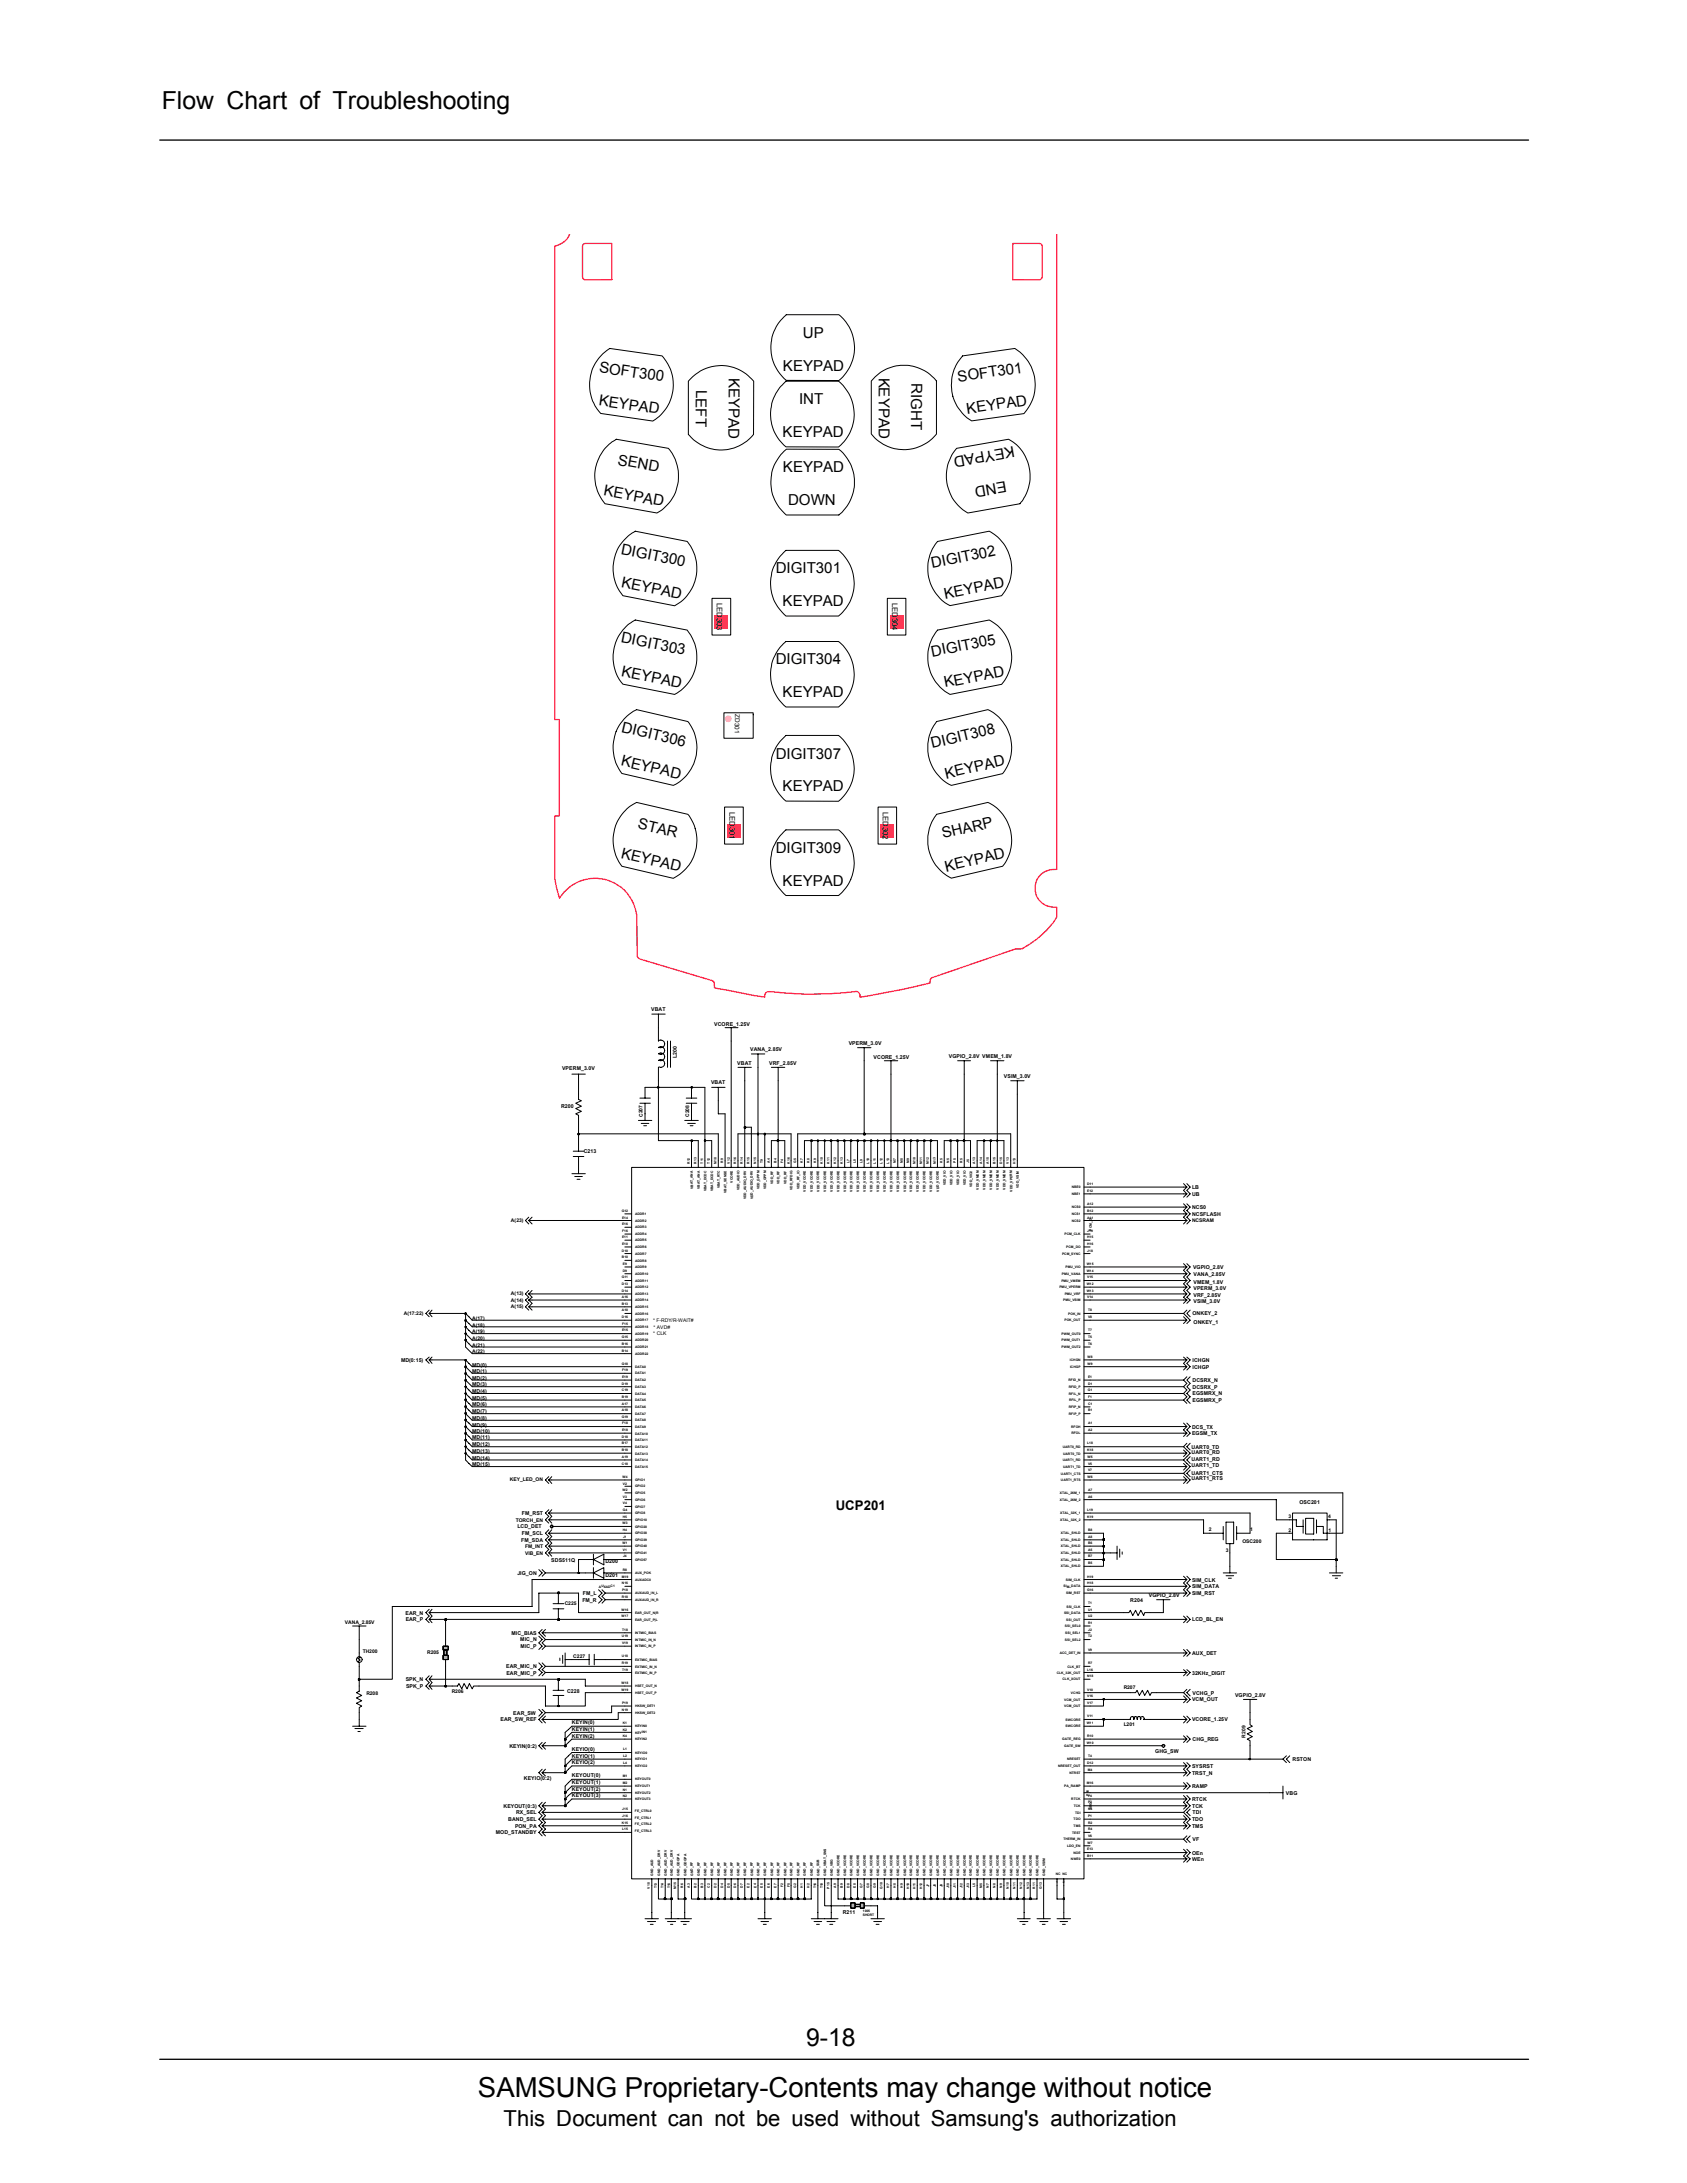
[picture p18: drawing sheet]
<svg xmlns="http://www.w3.org/2000/svg" width="216mm" height="279mm" viewBox="0 0 216 279" stroke-linecap="round" stroke-linejoin="round" font-family="sans-serif">
<defs><g id="words">
<text font-size="3.5" x="61.2" y="268.5">SAMSUNG Proprietary-Contents may change without notice</text>
<g font-size="3.2">
<text x="20.7" y="14">Flow Chart of Troubleshooting</text>
<text x="103.2" y="261.9">9-18</text>
</g>
<text font-size="2.8" x="64.5" y="272.1">This Document can not be used without Samsung's authorization</text>
<g font-size="1.9">
<text x="76.6" y="47.6" transform="rotate(8 76.6 47.6)">SOFT300</text>
<text x="100.2" y="47.4">KEYPAD</text>
<text x="102.7" y="43.2">UP</text>
<text x="76.6" y="51.9" transform="rotate(8 76.6 51.9)">KEYPAD</text>
<text x="89.1" y="49.9" transform="rotate(90 89.1 49.9)">LEFT</text>
<text x="93.3" y="48.3" transform="rotate(90 93.3 48.3)">KEYPAD</text>
<text x="102.3" y="51.8">INT</text>
<text x="112.5" y="48.3" transform="rotate(90 112.5 48.3)">KEYPAD</text>
<text x="116.6" y="49" transform="rotate(90 116.6 49)">RIGHT</text>
<text x="122.6" y="48.9" transform="rotate(-8 122.6 48.9)">SOFT301</text>
<text x="123.8" y="53" transform="rotate(-8 123.8 53)">KEYPAD</text>
<text x="79" y="59.5" transform="rotate(10 79 59.5)">SEND</text>
<text x="100.2" y="56">KEYPAD</text>
<text x="129.7" y="57.1" transform="rotate(170 129.7 57.1)">KEYPAD</text>
<text x="77.2" y="63.4" transform="rotate(10 77.2 63.4)">KEYPAD</text>
<text x="100.2" y="60.5">KEYPAD</text>
<text x="100.9" y="64.6">DOWN</text>
<text x="128.7" y="61.6" transform="rotate(170 128.7 61.6)">END</text>
<text x="79.4" y="70.9" transform="rotate(11 79.4 70.9)">DIGIT300</text>
<text x="79.5" y="75.2" transform="rotate(11 79.5 75.2)">KEYPAD</text>
<text x="99.3" y="73.4">DIGIT301</text>
<text x="100.2" y="77.6">KEYPAD</text>
<text x="119.3" y="72.7" transform="rotate(-11 119.3 72.7)">DIGIT302</text>
<text x="120.9" y="76.6" transform="rotate(-11 120.9 76.6)">KEYPAD</text>
<text x="79.4" y="82.2" transform="rotate(11 79.4 82.2)">DIGIT303</text>
<text x="79.5" y="86.5" transform="rotate(11 79.5 86.5)">KEYPAD</text>
<text x="99.3" y="85">DIGIT304</text>
<text x="100.2" y="89.2">KEYPAD</text>
<text x="119.3" y="84" transform="rotate(-11 119.3 84)">DIGIT305</text>
<text x="120.9" y="88" transform="rotate(-11 120.9 88)">KEYPAD</text>
<text x="79.5" y="93.6" transform="rotate(13 79.5 93.6)">DIGIT306</text>
<text x="119.3" y="95.8" transform="rotate(-13 119.3 95.8)">DIGIT308</text>
<text x="79.4" y="97.9" transform="rotate(13 79.4 97.9)">KEYPAD</text>
<text x="99.3" y="97.1">DIGIT307</text>
<text x="100.2" y="101.3">KEYPAD</text>
<text x="121.1" y="99.7" transform="rotate(-13 121.1 99.7)">KEYPAD</text>
<text x="81.6" y="106" transform="rotate(13 81.6 106)">STAR</text>
<text x="120.7" y="107.3" transform="rotate(-13 120.7 107.3)">SHARP</text>
<text x="79.4" y="109.8" transform="rotate(13 79.4 109.8)">KEYPAD</text>
<text x="99.3" y="109.2">DIGIT309</text>
<text x="100.2" y="113.4">KEYPAD</text>
<text x="121.1" y="111.5" transform="rotate(-13 121.1 111.5)">KEYPAD</text>
</g>
<text font-size="1.7" x="107" y="193.2">UCP201</text>
<g font-size="1">
<text x="91.8" y="77.2" transform="rotate(90 91.8 77.2)">LED303</text>
<text x="114.2" y="77.2" transform="rotate(90 114.2 77.2)">LED304</text>
<text x="93.4" y="103.9" transform="rotate(90 93.4 103.9)">LED301</text>
<text x="113" y="103.9" transform="rotate(90 113 103.9)">LED302</text>
</g>
<text font-size=".8" x="94.1" y="91.4" transform="rotate(90 94.1 91.4)">ZD301</text>
<g font-size=".7">
<text x="83.4" y="129.5">VBAT</text>
<text x="91.4" y="131.3">VCORE_1.25V</text>
<text x="71.9" y="137">VPERM_3.0V</text>
<text x="86.6" y="135.4" transform="rotate(-90 86.6 135.4)">L200</text>
<text x="94.4" y="136.2">VBAT</text>
<text x="96" y="134.5">VANA_2.85V</text>
<text x="98.4" y="136.3">VRF_2.85V</text>
<text x="108.6" y="133.8">VPERM_3.0V</text>
<text x="111.8" y="135.5">VCORE_1.25V</text>
<text x="121.4" y="135.4">VGPIO_2.8V VMEM_1.8V</text>
<text x="128.5" y="138">VSIM_3.0V</text>
<text x="71.8" y="141.8">R200</text>
<text x="91" y="138.7">VBAT</text>
<text x="74.7" y="147.5">C213</text>
<text x="152.6" y="154.7">NCS0</text>
<text x="152.6" y="152.2">LB</text>
<text x="152.6" y="155.6">NCSFLASH</text>
<text x="152.6" y="153">UB</text>
<text x="152.7" y="162.4">VGPIO_2.8V</text>
<text x="152.7" y="164.3">VMEM_1.8V</text>
<text x="152.7" y="166.8">VSIM_3.0V</text>
<text x="152.7" y="165.2">VPERM_3.0V</text>
<text x="152.7" y="163.3">VANA_2.85V</text>
<text x="152.7" y="166">VRF_2.85V</text>
<text x="152.6" y="168.4">ONKEY_2</text>
<text x="152.7" y="169.4">ONKEY_1</text>
<text x="51.3" y="174.3">MD(0:15)</text>
<text x="60.4" y="174.9">MD(0)</text>
<text x="60.4" y="175.7">MD(1)</text>
<text x="60.4" y="176.6">MD(2)</text>
<text x="60.4" y="177.4">MD(3)</text>
<text x="60.4" y="178.3">MD(4)</text>
<text x="60.4" y="179.1">MD(5)</text>
<text x="152.6" y="174.3">ICHGN</text>
<text x="152.6" y="175.2">ICHGP</text>
<text x="152.6" y="179.5">EGSMRX_P</text>
<text x="152.6" y="178.6">EGSMRX_N</text>
<text x="152.6" y="177.7">DCSRX_P</text>
<text x="152.6" y="176.9">DCSRX_N</text>
<text x="60.4" y="183.4">MD(10)</text>
<text x="60.4" y="184.2">MD(11)</text>
<text x="60.4" y="185.1">MD(12)</text>
<text x="60.4" y="185.9">MD(13)</text>
<text x="60.4" y="180">MD(6)</text>
<text x="60.4" y="180.9">MD(7)</text>
<text x="60.4" y="181.7">MD(8)</text>
<text x="60.4" y="182.6">MD(9)</text>
<text x="152.5" y="185.4">UART0_TD</text>
<text x="152.6" y="182.9">DCS_TX</text>
<text x="152.6" y="183.7">EGSM_TX</text>
<text x="60.4" y="186.8">MD(14)</text>
<text x="60.4" y="187.7">MD(15)</text>
<text x="152.5" y="187.8">UART1_TD</text>
<text x="152.5" y="188.8">UART1_CTS</text>
<text x="152.5" y="189.5">UART1_RTS</text>
<text x="152.5" y="187">UART1_RD</text>
<text x="152.5" y="186.1">UART0_RD</text>
<text x="66.2" y="195.6">LCD_DET</text>
<text x="66.7" y="197.3">FM_SDA</text>
<text x="66.8" y="196.5">FM_SCL</text>
<text x="66.8" y="193.9">FM_RST</text>
<text x="166.3" y="192.4">OSC201</text>
<text x="66.2" y="201.6">JIG_ON</text>
<text x="70.5" y="199.9">SDS511Q</text>
<text x="77.5" y="200.1">D200</text>
<text x="77.5" y="201.8">D201</text>
<text x="152.6" y="202.4">SIM_CLK</text>
<text x="152.6" y="203.3">SIM_DATA</text>
<text x="51.9" y="206.6">EAR_N</text>
<text x="51.9" y="207.5">EAR_P</text>
<text x="65.4" y="209.2">MIC_BIAS</text>
<text x="74.5" y="205">FM_R</text>
<text x="74.6" y="204.1">FM_L</text>
<text x="144.7" y="205.1">R204</text>
<text x="147" y="204.4">VGPIO_2.8V</text>
<text x="152.6" y="207.5">LCD_BL_EN</text>
<text x="152.6" y="204.1">SIM_RST</text>
<text x="51.9" y="215.2">SPK_N</text>
<text x="64.8" y="213.5">EAR_MIC_N</text>
<text x="64.8" y="214.4">EAR_MIC_P</text>
<text x="66.6" y="210.1">MIC_N</text>
<text x="66.6" y="210.9">MIC_P</text>
<text x="152.6" y="214.4">32KHz_DIGIT</text>
<text x="152.6" y="211.8">AUX_DET</text>
<text x="52" y="216">SPK_P</text>
<text x="64.1" y="220.3">EAR_SW_REF</text>
<text x="65.7" y="219.5">EAR_SW</text>
<text x="72.6" y="216.6">C228</text>
<text x="73.2" y="221.6">KEYIN(1)</text>
<text x="73.2" y="220.7">KEYIN(0)</text>
<text x="152.6" y="217.7">VCM_OUT</text>
<text x="152.6" y="220.3">VCORE_1.25V</text>
<text x="152.6" y="216.9">VCHG_P</text>
<text x="158.1" y="217.3">VGPIO_2.8V</text>
<text x="65.2" y="223.7">KEYIN(0:2)</text>
<text x="67.1" y="227.8">KEYIO(0:2)</text>
<text x="73.2" y="225.8">KEYIO(2)</text>
<text x="73.2" y="222.4">KEYIN(2)</text>
<text x="73.2" y="227.5">KEYOUT(0)</text>
<text x="73.2" y="225">KEYIO(1)</text>
<text x="73.2" y="224.1">KEYIO(0)</text>
<text x="147.8" y="224.4">GHG_SW</text>
<text x="152.6" y="226.3">SYSRST</text>
<text x="152.6" y="227.1">TRST_N</text>
<text x="152.6" y="222.8">CHG_REG</text>
<text x="165.4" y="225.4">RSTON</text>
<text x="64.4" y="231.4">KEYOUT(0:3)</text>
<text x="65" y="233.1">BAND_SEL</text>
<text x="65.9" y="233.9">PON_PA</text>
<text x="66.1" y="232.2">RX_SEL</text>
<text x="73.2" y="230.1">KEYOUT(3)</text>
<text x="73.2" y="229.2">KEYOUT(2)</text>
<text x="73.2" y="228.3">KEYOUT(1)</text>
<text x="152.6" y="233.1">TDO</text>
<text x="152.6" y="233.9">TMS</text>
<text x="152.6" y="231.4">TCK</text>
<text x="152.6" y="230.5">RTCK</text>
<text x="152.6" y="228.8">RAMP</text>
<text x="152.6" y="232.2">TDI</text>
<text x="164.6" y="229.7">VBG</text>
<text x="63.5" y="234.8">MOD_STANDBY</text>
<text x="152.6" y="237.4">OEn</text>
<text x="152.6" y="238.2">WEn</text>
<text x="152.6" y="235.6">VF</text>
<text x="107.8" y="245">R211</text>
</g>
<g font-size=".6">
<text x="82.3" y="143" transform="rotate(-90 82.3 143)">C207</text>
<text x="88.2" y="143" transform="rotate(-90 88.2 143)">C208</text>
<text x="65.4" y="156.4">A(23)</text>
<text x="152.6" y="156.5">NCSRAM</text>
<text x="65.4" y="165.8">A(13)</text>
<text x="65.4" y="166.6">A(14)</text>
<text x="65.4" y="167.5">A(15)</text>
<text x="51.7" y="168.4">A(17:22)</text>
<text x="60.4" y="169.8">A(18)</text>
<text x="60.4" y="170.6">A(19)</text>
<text x="60.4" y="171.5">A(20)</text>
<text x="60.4" y="172.3">A(21)</text>
<text x="60.4" y="173.2">A(22)</text>
<text x="60.4" y="168.9">A(17)</text>
<text x="83.6" y="169.2">* F-RDY/R-WAIT#</text>
<text x="83.6" y="170.9">* CLK</text>
<text x="83.7" y="170.1">* AVD#</text>
<text x="65.3" y="189.6">KEY_LED_ON</text>
<text x="66" y="194.8">TORCH_EN</text>
<text x="154.7" y="196">2</text>
<text x="159" y="197.5">OSC200</text>
<text x="160" y="196">1</text>
<text x="164.9" y="196">2</text>
<text x="164.9" y="194.3">3</text>
<text x="170" y="194.3">4</text>
<text x="170" y="196">1</text>
<text x="67.2" y="199">VIB_EN</text>
<text x="67.2" y="198.1">FM_INT</text>
<text x="156.9" y="198.6">3</text>
<text x="44.1" y="207.9">VANA_2.85V</text>
<text x="72.3" y="205.5">C225</text>
<text x="46.4" y="211.6">TH200</text>
<text x="54.7" y="211.7">R205</text>
<text x="73.4" y="212.2">C227</text>
<text x="46.9" y="216.9">R208</text>
<text x="57.8" y="216.7">R206</text>
<text x="143.8" y="216.2">R207</text>
<text x="143.8" y="220.9">L201</text>
<text x="159.4" y="222.4" transform="rotate(-90 159.4 222.4)">R209</text>
</g>
<g font-size=".4">
<text x="88.3" y="149" transform="rotate(-90 88.3 149)">R12</text>
<text x="89.1" y="149" transform="rotate(-90 89.1 149)">R13</text>
<text x="90" y="148.9" transform="rotate(-90 90 148.9)">T11</text>
<text x="90.8" y="148.9" transform="rotate(-90 90.8 148.9)">T12</text>
<text x="91.7" y="149" transform="rotate(-90 91.7 149)">M18</text>
<text x="92.6" y="148.8" transform="rotate(-90 92.6 148.8)">R9</text>
<text x="93.4" y="148.9" transform="rotate(-90 93.4 148.9)">V12</text>
<text x="94.2" y="149" transform="rotate(-90 94.2 149)">R16</text>
<text x="95.1" y="149" transform="rotate(-90 95.1 149)">R14</text>
<text x="95.9" y="149" transform="rotate(-90 95.9 149)">R15</text>
<text x="96.8" y="149" transform="rotate(-90 96.8 149)">N15</text>
<text x="97.6" y="148.8" transform="rotate(-90 97.6 148.8)">T9</text>
<text x="98.5" y="148.8" transform="rotate(-90 98.5 148.8)">A4</text>
<text x="99.4" y="148.8" transform="rotate(-90 99.4 148.8)">B4</text>
<text x="100.2" y="148.8" transform="rotate(-90 100.2 148.8)">F4</text>
<text x="101.1" y="149" transform="rotate(-90 101.1 149)">K16</text>
<text x="101.9" y="148.8" transform="rotate(-90 101.9 148.8)">G5</text>
<text x="102.7" y="148.8" transform="rotate(-90 102.7 148.8)">K7</text>
<text x="103.6" y="148.8" transform="rotate(-90 103.6 148.8)">K8</text>
<text x="104.5" y="148.8" transform="rotate(-90 104.5 148.8)">K9</text>
<text x="105.3" y="149" transform="rotate(-90 105.3 149)">K10</text>
<text x="106.1" y="149" transform="rotate(-90 106.1 149)">K11</text>
<text x="107" y="149" transform="rotate(-90 107 149)">K12</text>
<text x="107.9" y="148.9" transform="rotate(-90 107.9 148.9)">K13</text>
<text x="108.7" y="148.8" transform="rotate(-90 108.7 148.8)">L7</text>
<text x="109.5" y="148.8" transform="rotate(-90 109.5 148.8)">L8</text>
<text x="110.4" y="148.8" transform="rotate(-90 110.4 148.8)">L9</text>
<text x="111.2" y="148.9" transform="rotate(-90 111.2 148.9)">L10</text>
<text x="112.1" y="148.9" transform="rotate(-90 112.1 148.9)">L11</text>
<text x="112.9" y="148.9" transform="rotate(-90 112.9 148.9)">L12</text>
<text x="113.8" y="148.9" transform="rotate(-90 113.8 148.9)">L13</text>
<text x="114.7" y="148.9" transform="rotate(-90 114.7 148.9)">M7</text>
<text x="115.5" y="148.9" transform="rotate(-90 115.5 148.9)">M8</text>
<text x="116.4" y="148.9" transform="rotate(-90 116.4 148.9)">M9</text>
<text x="117.2" y="149" transform="rotate(-90 117.2 149)">M10</text>
<text x="118" y="149" transform="rotate(-90 118 149)">M11</text>
<text x="118.9" y="149" transform="rotate(-90 118.9 149)">M12</text>
<text x="119.8" y="149" transform="rotate(-90 119.8 149)">M13</text>
<text x="120.6" y="148.8" transform="rotate(-90 120.6 148.8)">K5</text>
<text x="121.5" y="148.8" transform="rotate(-90 121.5 148.8)">N5</text>
<text x="122.3" y="148.8" transform="rotate(-90 122.3 148.8)">P5</text>
<text x="123.2" y="148.8" transform="rotate(-90 123.2 148.8)">R5</text>
<text x="124" y="148.8" transform="rotate(-90 124 148.8)">J5</text>
<text x="124.8" y="148.9" transform="rotate(-90 124.8 148.9)">A13</text>
<text x="125.7" y="148.9" transform="rotate(-90 125.7 148.9)">A14</text>
<text x="126.5" y="149" transform="rotate(-90 126.5 149)">A15</text>
<text x="127.4" y="148.9" transform="rotate(-90 127.4 148.9)">B15</text>
<text x="128.3" y="148.9" transform="rotate(-90 128.3 148.9)">D15</text>
<text x="129.1" y="148.9" transform="rotate(-90 129.1 148.9)">V13</text>
<text x="130" y="149" transform="rotate(-90 130 149)">H13</text>
<text x="79.6" y="155.1">G12</text>
<text x="79.6" y="156">E14</text>
<text x="81.3" y="155.5">ADDR1</text>
<text x="88.7" y="152.2" transform="rotate(-90 88.7 152.2)">VBAT_ANA</text>
<text x="89.6" y="152.2" transform="rotate(-90 89.6 152.2)">VBAT_ANA</text>
<text x="90.4" y="152.5" transform="rotate(-90 90.4 152.5)">VBAT_DCDC</text>
<text x="91.3" y="152.5" transform="rotate(-90 91.3 152.5)">VBAT_DCDC</text>
<text x="92.1" y="152.1" transform="rotate(-90 92.1 152.1)">VBAT_RTC</text>
<text x="93" y="152.7" transform="rotate(-90 93 152.7)">VBAT_SENSE</text>
<text x="93.8" y="151.4" transform="rotate(-90 93.8 151.4)">VCORE</text>
<text x="94.6" y="152.4" transform="rotate(-90 94.6 152.4)">VDD_AUDIO</text>
<text x="95.5" y="153.5" transform="rotate(-90 95.5 153.5)">VDD_AUDIO_DRV</text>
<text x="96.4" y="153.5" transform="rotate(-90 96.4 153.5)">VDD_AUDIO_DRV</text>
<text x="97.2" y="152.2" transform="rotate(-90 97.2 152.2)">VDD_GPPM</text>
<text x="98.1" y="152.2" transform="rotate(-90 98.1 152.2)">VDD_GPPM</text>
<text x="98.9" y="151.6" transform="rotate(-90 98.9 151.6)">VDD_RF</text>
<text x="99.8" y="151.6" transform="rotate(-90 99.8 151.6)">VDD_RF</text>
<text x="100.6" y="151.6" transform="rotate(-90 100.6 151.6)">VDD_RF</text>
<text x="101.4" y="152.3" transform="rotate(-90 101.4 152.3)">VDD_RFDIG</text>
<text x="102.3" y="152.2" transform="rotate(-90 102.3 152.2)">VDD_RF_IO</text>
<text x="103.1" y="152.5" transform="rotate(-90 103.1 152.5)">VDD_VCORE</text>
<text x="104" y="152.5" transform="rotate(-90 104 152.5)">VDD_VCORE</text>
<text x="104.9" y="152.5" transform="rotate(-90 104.9 152.5)">VDD_VCORE</text>
<text x="105.7" y="152.5" transform="rotate(-90 105.7 152.5)">VDD_VCORE</text>
<text x="106.6" y="152.5" transform="rotate(-90 106.6 152.5)">VDD_VCORE</text>
<text x="107.4" y="152.5" transform="rotate(-90 107.4 152.5)">VDD_VCORE</text>
<text x="108.3" y="152.5" transform="rotate(-90 108.3 152.5)">VDD_VCORE</text>
<text x="109.1" y="152.5" transform="rotate(-90 109.1 152.5)">VDD_VCORE</text>
<text x="109.9" y="152.5" transform="rotate(-90 109.9 152.5)">VDD_VCORE</text>
<text x="110.8" y="152.5" transform="rotate(-90 110.8 152.5)">VDD_VCORE</text>
<text x="111.7" y="152.5" transform="rotate(-90 111.7 152.5)">VDD_VCORE</text>
<text x="112.5" y="152.5" transform="rotate(-90 112.5 152.5)">VDD_VCORE</text>
<text x="113.4" y="152.5" transform="rotate(-90 113.4 152.5)">VDD_VCORE</text>
<text x="114.2" y="152.5" transform="rotate(-90 114.2 152.5)">VDD_VCORE</text>
<text x="115.1" y="152.5" transform="rotate(-90 115.1 152.5)">VDD_VCORE</text>
<text x="115.9" y="152.5" transform="rotate(-90 115.9 152.5)">VDD_VCORE</text>
<text x="116.7" y="152.5" transform="rotate(-90 116.7 152.5)">VDD_VCORE</text>
<text x="117.6" y="152.5" transform="rotate(-90 117.6 152.5)">VDD_VCORE</text>
<text x="118.4" y="152.5" transform="rotate(-90 118.4 152.5)">VDD_VCORE</text>
<text x="119.3" y="152.5" transform="rotate(-90 119.3 152.5)">VDD_VCORE</text>
<text x="120.2" y="152.5" transform="rotate(-90 120.2 152.5)">VDD_VCORE</text>
<text x="121" y="151.7" transform="rotate(-90 121 151.7)">VDD_VIO</text>
<text x="121.9" y="151.7" transform="rotate(-90 121.9 151.7)">VDD_VIO</text>
<text x="122.7" y="151.7" transform="rotate(-90 122.7 151.7)">VDD_VIO</text>
<text x="123.6" y="151.7" transform="rotate(-90 123.6 151.7)">VDD_VIO</text>
<text x="124.4" y="152" transform="rotate(-90 124.4 152)">VDD_VIO2</text>
<text x="125.3" y="152.3" transform="rotate(-90 125.3 152.3)">VDD_VMEM</text>
<text x="126.1" y="152.3" transform="rotate(-90 126.1 152.3)">VDD_VMEM</text>
<text x="127" y="152.3" transform="rotate(-90 127 152.3)">VDD_VMEM</text>
<text x="127.8" y="152.3" transform="rotate(-90 127.8 152.3)">VDD_VMEM</text>
<text x="128.7" y="152.3" transform="rotate(-90 128.7 152.3)">VDD_VMEM</text>
<text x="129.6" y="152.5" transform="rotate(-90 129.6 152.5)">VDD_VPERM</text>
<text x="130.4" y="152" transform="rotate(-90 130.4 152)">VDD_VSIM</text>
<text x="137.2" y="153">NBE1</text>
<text x="137.2" y="152.1">NBE0</text>
<text x="137.2" y="155.5">NCS1</text>
<text x="137.2" y="154.7">NCS0</text>
<text x="139.1" y="152.5">E12</text>
<text x="139.1" y="151.7">D11</text>
<text x="139.1" y="155.1">B12</text>
<text x="139.1" y="156">A11</text>
<text x="139.1" y="154.2">A12</text>
<text x="79.6" y="160.2">D10</text>
<text x="79.6" y="161">B10</text>
<text x="79.6" y="156.8">E16</text>
<text x="79.6" y="159.3">E10</text>
<text x="79.6" y="157.7">F16</text>
<text x="79.6" y="158.5">E11</text>
<text x="79.7" y="161.9">E9</text>
<text x="81.3" y="157.2">ADDR3</text>
<text x="81.3" y="158.1">ADDR4</text>
<text x="81.3" y="156.4">ADDR2</text>
<text x="81.3" y="159.7">ADDR6</text>
<text x="81.3" y="158.9">ADDR5</text>
<text x="81.3" y="160.6">ADDR7</text>
<text x="81.3" y="161.5">ADDR8</text>
<text x="135.9" y="160.6">PCM_SYNC</text>
<text x="136.2" y="158.1">PCM_CLK</text>
<text x="136.5" y="159.7">PCM_DO</text>
<text x="137.2" y="156.4">NCS2</text>
<text x="139.1" y="161.9">W15</text>
<text x="139.1" y="158.5">H15</text>
<text x="139.1" y="159.3">H16</text>
<text x="139.1" y="160.2">J18</text>
<text x="139.1" y="157.7">J19</text>
<text x="139.7" y="157.5" transform="rotate(-90 139.7 157.5)">PCM_DI</text>
<text x="79.6" y="163.6">G11</text>
<text x="79.6" y="166.2">A16</text>
<text x="79.6" y="164.5">D13</text>
<text x="79.6" y="165.3">D14</text>
<text x="79.6" y="167">B13</text>
<text x="79.6" y="167.8">A10</text>
<text x="79.7" y="162.8">D9</text>
<text x="81.3" y="164">ADDR11</text>
<text x="81.3" y="166.6">ADDR14</text>
<text x="81.3" y="162.3">ADDR9</text>
<text x="81.3" y="163.2">ADDR10</text>
<text x="81.3" y="164.9">ADDR12</text>
<text x="81.3" y="165.8">ADDR13</text>
<text x="81.3" y="167.4">ADDR15</text>
<text x="135.6" y="164.9">PMU_VPERM</text>
<text x="135.8" y="164">PMU_VMEM</text>
<text x="135.9" y="163.2">PMU_VANA</text>
<text x="136.1" y="166.6">PMU_VSIM</text>
<text x="136.3" y="165.8">PMU_VRF</text>
<text x="136.4" y="162.3">PMU_VIO</text>
<text x="139.1" y="165.3">W13</text>
<text x="139.1" y="162.8">W14</text>
<text x="139.1" y="164.5">W12</text>
<text x="139.1" y="166.2">V14</text>
<text x="139.1" y="163.6">V15</text>
<text x="139.3" y="167.8">T8</text>
<text x="79.6" y="171.3">G15</text>
<text x="79.6" y="168.7">D16</text>
<text x="79.6" y="172.1">B16</text>
<text x="79.6" y="173">B14</text>
<text x="79.6" y="169.5">F15</text>
<text x="79.6" y="170.4">E15</text>
<text x="81.3" y="171.7">ADDR20</text>
<text x="81.3" y="169.1">ADDR17</text>
<text x="81.3" y="172.6">ADDR21</text>
<text x="81.3" y="170">ADDR18</text>
<text x="81.3" y="173.4">ADDR22</text>
<text x="81.3" y="168.3">ADDR16</text>
<text x="81.3" y="170.8">ADDR19</text>
<text x="135.9" y="171.7">PWM_OUT1</text>
<text x="135.9" y="172.6">PWM_OUT2</text>
<text x="135.9" y="170.8">PWM_OUT0</text>
<text x="136.2" y="169.1">POK_OUT</text>
<text x="136.7" y="168.3">POK_IN</text>
<text x="139.2" y="173.8">W8</text>
<text x="139.3" y="168.7">V8</text>
<text x="139.3" y="171.3">T5</text>
<text x="139.3" y="172.1">T6</text>
<text x="139.3" y="170.4">T7</text>
<text x="79.6" y="178.9">B19</text>
<text x="79.6" y="179.8">A17</text>
<text x="79.6" y="174.6">G18</text>
<text x="79.6" y="178.1">C19</text>
<text x="79.6" y="177.2">D19</text>
<text x="79.6" y="176.4">E19</text>
<text x="79.6" y="175.5">F19</text>
<text x="81.3" y="176.8">DATA2</text>
<text x="81.3" y="179.4">DATA5</text>
<text x="81.3" y="175.9">DATA1</text>
<text x="81.3" y="175.1">DATA0</text>
<text x="81.3" y="178.5">DATA4</text>
<text x="81.3" y="177.7">DATA3</text>
<text x="136.8" y="176.8">RFID_N</text>
<text x="136.8" y="177.7">RFID_P</text>
<text x="136.8" y="178.5">RFIL_N</text>
<text x="136.8" y="179.4">RFIL_P</text>
<text x="136.9" y="174.2">ICHGN</text>
<text x="136.9" y="175.1">ICHGP</text>
<text x="139.2" y="174.6">W9</text>
<text x="139.2" y="178.1">G1</text>
<text x="139.3" y="176.4">E1</text>
<text x="139.3" y="177.2">D1</text>
<text x="139.3" y="179.8">C1</text>
<text x="139.3" y="178.9">F1</text>
<text x="79.6" y="184.9">B17</text>
<text x="79.6" y="185.7">B18</text>
<text x="79.6" y="180.6">A18</text>
<text x="79.6" y="181.5">G19</text>
<text x="79.6" y="184">D18</text>
<text x="79.6" y="183.2">E18</text>
<text x="79.6" y="182.3">F18</text>
<text x="81.3" y="180.2">DATA6</text>
<text x="81.3" y="181.1">DATA7</text>
<text x="81.3" y="183.6">DATA10</text>
<text x="81.3" y="185.3">DATA12</text>
<text x="81.3" y="182.7">DATA9</text>
<text x="81.3" y="181.9">DATA8</text>
<text x="81.3" y="184.4">DATA11</text>
<text x="136" y="185.3">UART0_RD</text>
<text x="136.8" y="180.2">RFIP_N</text>
<text x="136.8" y="181.1">RFIP_P</text>
<text x="137.1" y="182.7">RFOH</text>
<text x="137.1" y="183.6">RFOL</text>
<text x="139.1" y="185.7">K18</text>
<text x="139.1" y="184.9">L18</text>
<text x="139.3" y="180.6">B1</text>
<text x="139.3" y="183.2">A2</text>
<text x="139.3" y="182.3">A1</text>
<text x="79.6" y="186.6">A19</text>
<text x="79.6" y="187.5">C18</text>
<text x="79.7" y="189.2">W4</text>
<text x="79.7" y="190.8">W2</text>
<text x="79.7" y="190">V2</text>
<text x="79.7" y="191.7">V3</text>
<text x="81.3" y="190.4">GPIO2</text>
<text x="81.3" y="187">DATA14</text>
<text x="81.3" y="186.2">DATA13</text>
<text x="81.3" y="189.6">GPIO1</text>
<text x="81.3" y="187.9">DATA15</text>
<text x="81.3" y="191.2">GPIO5</text>
<text x="135.6" y="191.2">XTAL_26M_1</text>
<text x="135.8" y="189.6">UART1_RTS</text>
<text x="135.8" y="188.7">UART1_CTS</text>
<text x="136" y="187">UART1_RD</text>
<text x="136.1" y="187.9">UART1_TD</text>
<text x="136.1" y="186.2">UART0_TD</text>
<text x="139.2" y="186.6">W5</text>
<text x="139.2" y="189.2">W6</text>
<text x="139.3" y="187.5">V5</text>
<text x="139.3" y="191.7">A6</text>
<text x="139.3" y="190.8">A7</text>
<text x="139.3" y="188.3">V7</text>
<text x="79.7" y="195.1">W3</text>
<text x="79.7" y="197.7">W1</text>
<text x="79.7" y="193.4">G4</text>
<text x="79.7" y="192.5">V4</text>
<text x="79.7" y="196">H4</text>
<text x="79.7" y="194.2">H5</text>
<text x="79.8" y="196.8">J1</text>
<text x="81.3" y="192.1">GPIO6</text>
<text x="81.3" y="193">GPIO7</text>
<text x="81.3" y="193.8">GPIO8</text>
<text x="81.3" y="195.5">GPIO20</text>
<text x="81.3" y="197.3">GPIO39</text>
<text x="81.3" y="196.4">GPIO38</text>
<text x="81.3" y="194.7">GPIO10</text>
<text x="135.6" y="192.1">XTAL_26M_2</text>
<text x="135.7" y="193.8">XTAL_32K_1</text>
<text x="135.7" y="194.7">XTAL_32K_2</text>
<text x="135.8" y="196.4">XTAL_SHLD</text>
<text x="135.8" y="197.3">XTAL_SHLD</text>
<text x="139.1" y="194.2">K19</text>
<text x="139.1" y="193.4">L19</text>
<text x="139.3" y="197.7">B6</text>
<text x="139.3" y="196">B8</text>
<text x="139.3" y="196.8">A8</text>
<text x="76.6" y="203.2">AUXADC1</text>
<text x="79.6" y="201.9">M19</text>
<text x="79.6" y="202.8">N16</text>
<text x="79.6" y="203.6">P18</text>
<text x="79.7" y="198.5">V1</text>
<text x="79.7" y="201">R8</text>
<text x="79.8" y="199.3">J4</text>
<text x="81.3" y="202.3">AUXADC0</text>
<text x="81.3" y="198.9">GPIO41</text>
<text x="81.3" y="199.8">GPIO57</text>
<text x="81.3" y="201.5">AUX_POK</text>
<text x="81.3" y="198">GPIO40</text>
<text x="135.8" y="198">XTAL_SHLD</text>
<text x="135.8" y="199.8">XTAL_SHLD</text>
<text x="135.8" y="200.6">XTAL_SHLD</text>
<text x="135.8" y="198.9">XTAL_SHLD</text>
<text x="136.1" y="203.2">SIM_DATA</text>
<text x="136.4" y="202.3">SIM_CLK</text>
<text x="139.1" y="202.8">H18</text>
<text x="139.1" y="201.9">H19</text>
<text x="139.1" y="203.6">G16</text>
<text x="139.3" y="199.3">B7</text>
<text x="139.3" y="200.2">B5</text>
<text x="139.3" y="198.5">A5</text>
<text x="79.5" y="207">W17</text>
<text x="79.5" y="206.1">W16</text>
<text x="79.6" y="204.5">R18</text>
<text x="79.6" y="209.6">U19</text>
<text x="79.6" y="208.7">T18</text>
<text x="81.3" y="204.9">AUXAUD_IN_R</text>
<text x="81.3" y="204">AUXAUD_IN_L</text>
<text x="81.3" y="209.1">INTMIC_BIAS</text>
<text x="81.3" y="206.6">EAR_OUT_N|R</text>
<text x="81.3" y="207.4">EAR_OUT_P|L</text>
<text x="81.3" y="210">INTMIC_IN_N</text>
<text x="136.2" y="206.6">SSI_DATA</text>
<text x="136.3" y="210">SSI_SEL2</text>
<text x="136.3" y="208.3">SSI_SEL0</text>
<text x="136.3" y="209.1">SSI_SEL1</text>
<text x="136.4" y="204">SIM_RST</text>
<text x="136.5" y="207.4">SSI_OUT</text>
<text x="136.5" y="205.8">SSI_CLK</text>
<text x="139.3" y="207">U2</text>
<text x="139.3" y="206.1">U1</text>
<text x="139.3" y="207.9">R1</text>
<text x="139.3" y="209.6">T2</text>
<text x="139.3" y="205.3">T1</text>
<text x="139.3" y="208.7">J2</text>
<text x="79.5" y="215.5">W18</text>
<text x="79.6" y="213">R19</text>
<text x="79.6" y="212.1">U18</text>
<text x="79.6" y="210.4">V19</text>
<text x="79.6" y="213.8">T19</text>
<text x="81.3" y="210.8">INTMIC_IN_P</text>
<text x="81.3" y="213.4">EXTMIC_IN_N</text>
<text x="81.3" y="214.2">EXTMIC_IN_P</text>
<text x="81.3" y="212.6">EXTMIC_BIAS</text>
<text x="81.3" y="215.9">HSET_OUT_N</text>
<text x="135.3" y="214.2">CLK_32K_OUT</text>
<text x="135.6" y="211.7">ACC_DET_IN</text>
<text x="136" y="215.1">CLK_XOUT</text>
<text x="136.6" y="213.4">CLK_BT</text>
<text x="139.1" y="214.7">N18</text>
<text x="139.1" y="213.8">L16</text>
<text x="139.3" y="213">R7</text>
<text x="139.3" y="211.3">V9</text>
<text x="79.5" y="216.4">W19</text>
<text x="79.6" y="218.9">N19</text>
<text x="79.6" y="218.1">P19</text>
<text x="79.7" y="221.5">K2</text>
<text x="79.7" y="220.7">K1</text>
<text x="81.3" y="221.9">KEYIN1</text>
<text x="81.3" y="218.5">HKSW_DET1</text>
<text x="81.3" y="219.4">HKSW_DET2</text>
<text x="81.3" y="221.1">KEYIN0</text>
<text x="81.3" y="216.8">HSET_OUT_P</text>
<text x="136.2" y="217.7">VCM_OUT</text>
<text x="136.2" y="218.5">VCM_OUT</text>
<text x="136.4" y="220.2">SWCORE</text>
<text x="136.4" y="221.1">SWCORE</text>
<text x="137.1" y="216.8">VCHG</text>
<text x="139.1" y="220.7">W11</text>
<text x="139.1" y="216.4">V10</text>
<text x="139.1" y="219.8">V11</text>
<text x="139.1" y="217.2">V16</text>
<text x="139.1" y="218.1">V17</text>
<text x="79.7" y="227.5">M1</text>
<text x="79.7" y="222.3">K4</text>
<text x="79.7" y="224.9">L2</text>
<text x="79.7" y="225.7">L4</text>
<text x="79.7" y="224">L1</text>
<text x="81.3" y="222.7">KEYIN2</text>
<text x="81.3" y="225.3">KEYIO1</text>
<text x="81.3" y="226.2">KEYIO2</text>
<text x="81.3" y="224.5">KEYIO0</text>
<text x="81.3" y="227.9">KEYOUT0</text>
<text x="135.4" y="226.2">NRESET_OUT</text>
<text x="136" y="222.7">GATE_REG</text>
<text x="136.2" y="223.6">GATE_SW</text>
<text x="136.6" y="225.3">NRESET</text>
<text x="136.9" y="227">NTRST</text>
<text x="139.1" y="223.2">W10</text>
<text x="139.1" y="222.3">R10</text>
<text x="139.1" y="225.7">D12</text>
<text x="139.2" y="226.6">M4</text>
<text x="139.3" y="224.9">T4</text>
<text x="79.6" y="233.4">K15</text>
<text x="79.6" y="231.7">J15</text>
<text x="79.6" y="232.5">J16</text>
<text x="79.7" y="228.3">M2</text>
<text x="79.7" y="230">N2</text>
<text x="79.7" y="229.2">N1</text>
<text x="81.3" y="233.6">FE_CTRL2</text>
<text x="81.3" y="231.9">FE_CTRL0</text>
<text x="81.3" y="232.8">FE_CTRL1</text>
<text x="81.3" y="230.4">KEYOUT3</text>
<text x="81.3" y="229.6">KEYOUT2</text>
<text x="81.3" y="228.7">KEYOUT1</text>
<text x="136.2" y="228.7">PA_RAMP</text>
<text x="137.1" y="230.4">RTCK</text>
<text x="137.4" y="233.9">TMS</text>
<text x="137.4" y="233">TDO</text>
<text x="137.4" y="231.3">TCK</text>
<text x="137.6" y="232.1">TDI</text>
<text x="139.1" y="228.3">M16</text>
<text x="139.3" y="233.4">R2</text>
<text x="139.3" y="231.7">N4</text>
<text x="139.3" y="230.8">P2</text>
<text x="139.3" y="230">P4</text>
<text x="139.3" y="232.5">P1</text>
<text x="139.3" y="229.8" transform="rotate(-90 139.3 229.8)">P16</text>
<text x="139.7" y="231" transform="rotate(-90 139.7 231)">G</text>
<text x="139.7" y="231.6" transform="rotate(-90 139.7 231.6)">VB</text>
<text x="79.6" y="234.3">L15</text>
<text x="81.3" y="234.4">FE_CTRL3</text>
<text x="136.1" y="235.5">THERM_IN</text>
<text x="136.6" y="236.4">LDO_EN</text>
<text x="137.1" y="238.1">NWE0</text>
<text x="137.2" y="234.7">TEST</text>
<text x="137.4" y="237.3">NOE</text>
<text x="139.1" y="236.8">E13</text>
<text x="139.1" y="237.7">B11</text>
<text x="139.2" y="236">W7</text>
<text x="139.3" y="234.3">R4</text>
<text x="139.3" y="235.1">V6</text>
<text x="83.2" y="241.7" transform="rotate(-90 83.2 241.7)">V18</text>
<text x="83.6" y="240.1" transform="rotate(-90 83.6 240.1)">GND_AUD</text>
<text x="84.1" y="241.7" transform="rotate(-90 84.1 241.7)">T13</text>
<text x="84.5" y="240.1" transform="rotate(-90 84.5 240.1)">GND_AUD_DRV</text>
<text x="84.9" y="241.7" transform="rotate(-90 84.9 241.7)">T14</text>
<text x="85.3" y="240.1" transform="rotate(-90 85.3 240.1)">GND_AUD_DRV</text>
<text x="85.8" y="241.7" transform="rotate(-90 85.8 241.7)">T15</text>
<text x="86.1" y="240.1" transform="rotate(-90 86.1 240.1)">GND_AUD_DRV</text>
<text x="86.5" y="241.7" transform="rotate(-90 86.5 241.7)">M15</text>
<text x="87" y="240.1" transform="rotate(-90 87 240.1)">GND_GDGPA</text>
<text x="87.4" y="241.6" transform="rotate(-90 87.4 241.6)">R6</text>
<text x="87.8" y="240.1" transform="rotate(-90 87.8 240.1)">GND_GDGPA</text>
<text x="88.3" y="241.6" transform="rotate(-90 88.3 241.6)">A3</text>
<text x="88.7" y="240.1" transform="rotate(-90 88.7 240.1)">GND_RF</text>
<text x="89.1" y="241.6" transform="rotate(-90 89.1 241.6)">B2</text>
<text x="89.6" y="240.1" transform="rotate(-90 89.6 240.1)">GND_RF</text>
<text x="90" y="241.6" transform="rotate(-90 90 241.6)">B3</text>
<text x="90.4" y="240.1" transform="rotate(-90 90.4 240.1)">GND_RF</text>
<text x="90.8" y="241.6" transform="rotate(-90 90.8 241.6)">C2</text>
<text x="91.3" y="240.1" transform="rotate(-90 91.3 240.1)">GND_RF</text>
<text x="91.7" y="241.6" transform="rotate(-90 91.7 241.6)">D2</text>
<text x="92.1" y="240.1" transform="rotate(-90 92.1 240.1)">GND_RF</text>
<text x="92.6" y="241.6" transform="rotate(-90 92.6 241.6)">D4</text>
<text x="93" y="240.1" transform="rotate(-90 93 240.1)">GND_RF</text>
<text x="93.4" y="241.6" transform="rotate(-90 93.4 241.6)">D5</text>
<text x="93.8" y="240.1" transform="rotate(-90 93.8 240.1)">GND_RF</text>
<text x="94.2" y="241.6" transform="rotate(-90 94.2 241.6)">D6</text>
<text x="94.6" y="240.1" transform="rotate(-90 94.6 240.1)">GND_RF</text>
<text x="95.1" y="241.6" transform="rotate(-90 95.1 241.6)">D7</text>
<text x="95.5" y="240.1" transform="rotate(-90 95.5 240.1)">GND_RF</text>
<text x="95.9" y="241.6" transform="rotate(-90 95.9 241.6)">E2</text>
<text x="96.4" y="240.1" transform="rotate(-90 96.4 240.1)">GND_RF</text>
<text x="96.8" y="241.6" transform="rotate(-90 96.8 241.6)">E4</text>
<text x="97.2" y="240.1" transform="rotate(-90 97.2 240.1)">GND_RF</text>
<text x="97.6" y="241.6" transform="rotate(-90 97.6 241.6)">E5</text>
<text x="98.1" y="240.1" transform="rotate(-90 98.1 240.1)">GND_RF</text>
<text x="98.5" y="241.6" transform="rotate(-90 98.5 241.6)">E6</text>
<text x="98.9" y="240.1" transform="rotate(-90 98.9 240.1)">GND_RF</text>
<text x="99.4" y="241.6" transform="rotate(-90 99.4 241.6)">E7</text>
<text x="99.8" y="240.1" transform="rotate(-90 99.8 240.1)">GND_RF</text>
<text x="100.2" y="241.6" transform="rotate(-90 100.2 241.6)">F2</text>
<text x="100.6" y="240.1" transform="rotate(-90 100.6 240.1)">GND_RF</text>
<text x="101.1" y="241.6" transform="rotate(-90 101.1 241.6)">F5</text>
<text x="101.4" y="240.1" transform="rotate(-90 101.4 240.1)">GND_RF</text>
<text x="101.9" y="241.6" transform="rotate(-90 101.9 241.6)">G2</text>
<text x="102.3" y="240.1" transform="rotate(-90 102.3 240.1)">GND_RF</text>
<text x="102.7" y="241.6" transform="rotate(-90 102.7 241.6)">H1</text>
<text x="103.1" y="240.1" transform="rotate(-90 103.1 240.1)">GND_RF</text>
<text x="103.6" y="241.6" transform="rotate(-90 103.6 241.6)">H2</text>
<text x="104" y="240.1" transform="rotate(-90 104 240.1)">GND_RF</text>
<text x="104.5" y="241.7" transform="rotate(-90 104.5 241.7)">T16</text>
<text x="104.9" y="240.1" transform="rotate(-90 104.9 240.1)">GND_SUB</text>
<text x="105.3" y="241.7" transform="rotate(-90 105.3 241.7)">T10</text>
<text x="105.7" y="240.1" transform="rotate(-90 105.7 240.1)">GND_VBAT_SNS</text>
<text x="106.2" y="241.7" transform="rotate(-90 106.2 241.7)">P15</text>
<text x="106.6" y="240.1" transform="rotate(-90 106.6 240.1)">GND_VBG</text>
<text x="107" y="241.6" transform="rotate(-90 107 241.6)">A9</text>
<text x="107.4" y="240.1" transform="rotate(-90 107.4 240.1)">GND_VCORE</text>
<text x="107.9" y="241.6" transform="rotate(-90 107.9 241.6)">B9</text>
<text x="108.3" y="240.1" transform="rotate(-90 108.3 240.1)">GND_VCORE</text>
<text x="108.7" y="241.6" transform="rotate(-90 108.7 241.6)">D8</text>
<text x="109.1" y="240.1" transform="rotate(-90 109.1 240.1)">GND_VCORE</text>
<text x="109.5" y="241.6" transform="rotate(-90 109.5 241.6)">E8</text>
<text x="109.9" y="240.1" transform="rotate(-90 109.9 240.1)">GND_VCORE</text>
<text x="110.4" y="241.6" transform="rotate(-90 110.4 241.6)">G7</text>
<text x="110.4" y="245.2">SHORT</text>
<text x="110.4" y="244.7">1005</text>
<text x="110.8" y="240.1" transform="rotate(-90 110.8 240.1)">GND_VCORE</text>
<text x="111.2" y="241.6" transform="rotate(-90 111.2 241.6)">G8</text>
<text x="111.7" y="240.1" transform="rotate(-90 111.7 240.1)">GND_VCORE</text>
<text x="112.1" y="241.6" transform="rotate(-90 112.1 241.6)">G9</text>
<text x="112.5" y="240.1" transform="rotate(-90 112.5 240.1)">GND_VCORE</text>
<text x="112.9" y="241.7" transform="rotate(-90 112.9 241.7)">G10</text>
<text x="113.4" y="240.1" transform="rotate(-90 113.4 240.1)">GND_VCORE</text>
<text x="113.8" y="241.6" transform="rotate(-90 113.8 241.6)">H7</text>
<text x="114.2" y="240.1" transform="rotate(-90 114.2 240.1)">GND_VCORE</text>
<text x="114.7" y="241.6" transform="rotate(-90 114.7 241.6)">H8</text>
<text x="115.1" y="240.1" transform="rotate(-90 115.1 240.1)">GND_VCORE</text>
<text x="115.5" y="241.6" transform="rotate(-90 115.5 241.6)">H9</text>
<text x="115.9" y="240.1" transform="rotate(-90 115.9 240.1)">GND_VCORE</text>
<text x="116.4" y="241.7" transform="rotate(-90 116.4 241.7)">H10</text>
<text x="116.7" y="240.1" transform="rotate(-90 116.7 240.1)">GND_VCORE</text>
<text x="117.2" y="241.7" transform="rotate(-90 117.2 241.7)">H11</text>
<text x="117.6" y="240.1" transform="rotate(-90 117.6 240.1)">GND_VCORE</text>
<text x="118" y="241.7" transform="rotate(-90 118 241.7)">H12</text>
<text x="118.4" y="240.1" transform="rotate(-90 118.4 240.1)">GND_VCORE</text>
<text x="118.9" y="241.6" transform="rotate(-90 118.9 241.6)">J7</text>
<text x="119.3" y="240" transform="rotate(-90 119.3 240)">GND_VCORE</text>
<text x="119.8" y="241.6" transform="rotate(-90 119.8 241.6)">J8</text>
<text x="120.2" y="240.1" transform="rotate(-90 120.2 240.1)">GND_VCORE</text>
<text x="120.6" y="241.6" transform="rotate(-90 120.6 241.6)">J9</text>
<text x="121" y="240.1" transform="rotate(-90 121 240.1)">GND_VCORE</text>
<text x="121.5" y="241.7" transform="rotate(-90 121.5 241.7)">J10</text>
<text x="121.9" y="240.1" transform="rotate(-90 121.9 240.1)">GND_VCORE</text>
<text x="122.3" y="241.7" transform="rotate(-90 122.3 241.7)">J11</text>
<text x="122.7" y="240.1" transform="rotate(-90 122.7 240.1)">GND_VCORE</text>
<text x="123.2" y="241.7" transform="rotate(-90 123.2 241.7)">J12</text>
<text x="123.6" y="240.1" transform="rotate(-90 123.6 240.1)">GND_VCORE</text>
<text x="124" y="241.7" transform="rotate(-90 124 241.7)">J13</text>
<text x="124.4" y="240.1" transform="rotate(-90 124.4 240.1)">GND_VCORE</text>
<text x="124.8" y="241.6" transform="rotate(-90 124.8 241.6)">L5</text>
<text x="125.3" y="240.1" transform="rotate(-90 125.3 240.1)">GND_VCORE</text>
<text x="125.7" y="241.6" transform="rotate(-90 125.7 241.6)">M5</text>
<text x="126.1" y="240" transform="rotate(-90 126.1 240)">GND_VCORE</text>
<text x="126.5" y="241.6" transform="rotate(-90 126.5 241.6)">N7</text>
<text x="127" y="240.1" transform="rotate(-90 127 240.1)">GND_VCORE</text>
<text x="127.4" y="241.6" transform="rotate(-90 127.4 241.6)">N8</text>
<text x="127.8" y="240.1" transform="rotate(-90 127.8 240.1)">GND_VCORE</text>
<text x="128.3" y="241.6" transform="rotate(-90 128.3 241.6)">N9</text>
<text x="128.7" y="240.1" transform="rotate(-90 128.7 240.1)">GND_VCORE</text>
<text x="129.1" y="241.7" transform="rotate(-90 129.1 241.7)">N10</text>
<text x="129.6" y="240.1" transform="rotate(-90 129.6 240.1)">GND_VCORE</text>
<text x="130" y="241.7" transform="rotate(-90 130 241.7)">N11</text>
<text x="130.4" y="240.1" transform="rotate(-90 130.4 240.1)">GND_VCORE</text>
<text x="130.8" y="241.7" transform="rotate(-90 130.8 241.7)">N12</text>
<text x="131.3" y="240.1" transform="rotate(-90 131.3 240.1)">GND_VCORE</text>
<text x="131.7" y="241.7" transform="rotate(-90 131.7 241.7)">N13</text>
<text x="132.1" y="240.1" transform="rotate(-90 132.1 240.1)">GND_VCORE</text>
<text x="132.5" y="241.7" transform="rotate(-90 132.5 241.7)">R11</text>
<text x="132.9" y="240.1" transform="rotate(-90 132.9 240.1)">GND_VCORE</text>
<text x="133.4" y="241.7" transform="rotate(-90 133.4 241.7)">G13</text>
<text x="133.8" y="240.1" transform="rotate(-90 133.8 240.1)">GND_VSIM</text>
<text x="135.1" y="240">NC NC</text>
<text x="135.2" y="241.1">1</text>
<text x="136" y="241.1">2</text>
</g>
</g></defs>
<path d="M20.4 263.6h175.2" fill="none" stroke="#000" stroke-width=".17"/>
<path d="M20.8 265.5h174.8v9h-174.8z" fill="#fff"/>
<path d="M20.4 17.9h175.2" fill="none" stroke="#000" stroke-width=".17"/>
<g fill="none" stroke="#000" stroke-width=".13">
<path d="M73.2 137.5h1.7M74 137.5v1.7M91.1 139.2h1.7M91.9 139.2v1.7M113.2 135.8h1.7M114 135.8v1.7M126.8 135.8h1.7M127.6 135.8v1.7M73.4 148h1.3M73.4 147.3h1.3M74 146v1.3M74 148v1.4"/>
<path d="M151.5 152.4l.4 .4M151.5 152.8h.4M151.9 152.4l.4 .4-.4 .4M151.9 152.8l-.4 .4M59.6 174.9l.8 .9M59.6 170.7l.8 .8M59.6 169.8l.8 .9M59.6 174.1l.8 .8M59.6 177.5l.8 .9M59.6 169l.8 .8M151.9 177.9l-.4 .5 .4 .4-.4 .4 .4 .4M152.3 177.9l-.4 .5 .4 .4-.4 .4 .4 .4"/>
<path d="M59.6 186l.8 .9M70.2 193.2l-.4 .5 .4 .4M70.2 193.7l.4 .4M70.2 193.7h.4M70.6 193.2l-.4 .5M74.9 199.6h1M75.9 199.6l1.4-.7v1.4zM75.9 198.9v1.4M77.3 199.6h1M151.5 185.6l.4 .4-.4 .4M151.5 186h.4M151.9 185.6l.4 .4-.4 .4"/>
<path d="M154.8 196.2h1.7M156.5 195.4v1.7M156.9 194.8h1v2.8h-1zM157.4 197.6v1.2M158.3 196.2h1.7M158.3 195.4v1.7M57 209.8v.9M57 212.4v.9M76.6 204.3l.4 .4-.4 .5M77 204.3l.5 .4-.5 .5M143.8 206.4h.7l.2-.3 .3 .7 .3-.7 .3 .7 .4-.7 .4 .7 .1-.4h.7M156.5 201.3h1.8"/>
<path d="M156.9 201.7h1M157.2 202h.4M157.4 200.5v.8M170.1 201.3h1.8M170.5 201.7h1.1M170.9 202h.3M171 200.5v.8M69.4 231.1h.4M69.4 230.7l-.4 .4 .4 .4M69.8 230.7l-.4 .4 .4 .4M73.2 221.7l-.9 .9M73.2 230.3l-.9 .8"/>
<path d="M73.2 228.6l-.9 .8M143.8 220.1h.9M144.7 220v-.2a.26 .26 0 0 1 .4 0v.3M145.1 220v-.2a.26 .26 0 0 1 .4 0v.3M145.5 220v-.2a.26 .26 0 0 1 .5 0v.3M146 220h-.1a.25 .25 0 0 1 .4-.3l.1 .4M146.4 220.1h.8M151.5 233.3l.4 .4-.4 .4M151.5 233.7h.4M151.5 222.2l.4 .4-.4 .4M151.5 229.8l.4 .5-.4 .4 .4 .4-.4 .4M151.5 222.6h.4"/>
<path d="M151.5 237.6l.4 .3M151.5 237.9h.4M151.5 230.3h.4M151.5 231.1h.4M151.9 233.3l.4 .4-.4 .4M151.9 222.2l.4 .4-.4 .4M151.9 237.6l.4 .3-.4 .4M151.9 237.9l-.4 .4M151.9 229.8l.4 .5-.4 .4 .4 .4-.4 .4M162.5 229.4h1.7M164.2 228.6v1.7"/>
</g>
<path d="M56.8 211.2h.4v.7h-.4z" fill="#b2b2b2"/>
<path d="M56.8 211.2h.4v.7h-.4z" fill="none" stroke="#000" stroke-width=".13"/>
<path d="M56.7 210.7h.7v.5h-.7z" fill="#b2b2b2"/>
<path d="M56.7 210.7h.7v.5h-.7z" fill="none" stroke="#000" stroke-width=".13"/>
<path d="M56.7 211.9h.7v.5h-.7z" fill="#b2b2b2"/>
<g fill="none" stroke="#000" stroke-width=".13">
<path d="M83.4 129.8h1.7M84.3 129.8v1.7M92.8 131.5h1.6M93.6 131.5v1.7M122.6 135.8h1.6M123.4 135.8v1.7M67.7 156.2h.4M67.7 155.8l-.5 .4 .5 .5M67.7 156.2l.4 .5M68.1 155.8l-.4 .4M151.5 156.2h.4M151.5 155.4h.4"/>
<path d="M151.5 151.5l.4 .4M151.5 151.9h.4M151.5 154.1l.4 .4M151.5 154.5h.4M151.9 154.1l.4 .4-.4 .4 .4 .5-.4 .4 .4 .4-.4 .5M151.9 155.4l-.4 .4 .4 .4M151.9 156.2l-.4 .5M151.9 154.5l-.4 .4 .4 .5M151.9 151.5l.4 .4-.4 .5M151.9 151.9l-.4 .5M59.6 176.6l.8 .9M59.6 175.8l.8 .8"/>
<path d="M67.7 165.2l-.5 .4 .5 .4-.5 .4 .5 .4M67.7 165.6l.4 .4-.4 .4M67.7 165.6h.4M67.7 166.4l.4 .4M67.7 166.4h.4M68.1 165.2l-.4 .4M151.5 164.3l.4 .4M151.5 164.7h.4M151.5 161.7l.4 .5M151.5 162.2h.4M151.9 164.3l.4 .4-.4 .5M151.9 164.7l-.4 .5"/>
<path d="M151.9 161.7l.4 .5-.4 .4M151.9 162.2l-.4 .4M59.6 185.2l.8 .8M59.6 186.9l.8 .8M70.2 194.1l-.4 .4 .4 .4M70.2 194.5h.4M70.2 196.2h.4M70.2 195.8l-.4 .4 .4 .5M70.2 196.2l.4 .5M70.2 197.5l-.4 .4 .4 .4M70.2 197.9h.4M70.6 194.1l-.4 .4 .4 .4"/>
<path d="M70.6 197.5l-.4 .4 .4 .4M70.6 195.8l-.4 .4M142.1 198.8h.9M143 197.9v1.7M143.3 198.3v1M143.6 198.6v.3M151.5 182.1l.4 .5-.4 .4 .4 .4M151.5 182.6h.4M151.5 183.4h.4M151.9 182.1l.4 .5-.4 .4 .4 .4-.4 .5M151.9 184.7l-.4 .5 .4 .4M151.9 183.4l-.4 .5"/>
<path d="M152.3 184.7l-.4 .5 .4 .4M165.1 194.5h.8v.9h.9M165.1 196.2h.3M165.4 193.7h4.4v3.4h-4.4zM166.8 194.5v1.7M167.1 194.3h1v2h-1zM168.5 195.4h.9v.8h.7M168.5 194.5v1.7M169.8 194.5h.3M46 211.6v.4l.1 .2-.3 .1 .3 .2-.3 .2 .2 .1v.5M46 215.8v.7l-.4 .1 .7 .4-.7 .3 .7 .4-.7 .3 .7 .4-.3 .1v.7M54.9 206.8l-.4 .5 .4 .4"/>
<path d="M54.9 207.3l.4 .4M54.9 207.3h.4M55.3 206.8l-.4 .5M56.7 211.9h.7v.5h-.7zM69 212.8l.4 .5-.4 .4 .4 .4-.4 .4M69 200.9l.4 .4-.4 .4M69 218.8l.4 .4-.4 .4M69.4 212.8l.4 .5-.4 .4 .4 .4-.4 .4M69.4 200.9l.4 .4-.4 .4M69.4 218.8l.4 .4-.4 .4M69.4 208.6l-.4 .4 .4 .4M69.4 209l.4 .4"/>
<path d="M69.4 209h.4M69.8 208.6l-.4 .4M71.6 212.2v.3M72 211.9v1M72.3 211.6v1.7M72.3 212.4h.9M74.9 201.3h1M75.9 201.3l1.4-.7v1.4zM75.9 200.6v1.4M76.6 203.5l.4 .4-.4 .4M77 203.5l.5 .4-.5 .4M77.3 201.3h1"/>
<path d="M144.7 216.6h.6l.2-.3 .3 .7 .4-.7 .3 .7 .4-.7 .3 .7 .2-.4h.6M151.5 203.5l.4 .4-.4 .4M151.5 206.8l.4 .5-.4 .4M151.5 207.3h.4M151.5 211.1l.4 .5M151.5 211.6h.4M151.5 203.9h.4M151.9 211.1l.4 .5-.4 .4M151.9 211.6l-.4 .4M151.9 203.5l.4 .4-.4 .4M151.9 206.8l.4 .5-.4 .4M45.1 220.9h1.7"/>
<path d="M45.4 221.2h1.1M45.8 221.6h.3M46 220.1v.8M69.4 226.4l-.4 .5 .4 .4M69.4 226.9l.4 .4M69.4 226.9h.4M69.4 231.5l-.4 .5 .4 .4M69.4 232l.4 .4M69.4 232h.4M69.4 223l-.4 .4 .4 .5M69.4 223.4l.4 .5M69.4 223.4h.4"/>
<path d="M69.8 226.4l-.4 .5M69.8 231.5l-.4 .5M69.8 223l-.4 .4M73.2 229.4l-.9 .9M73.2 222.6l-.9 .8M151.5 225.6l.4 .4-.4 .4M151.5 228.2l.4 .4-.4 .4M151.5 226h.4M151.5 236.7l.4 .4M151.5 237.1h.4M151.5 232.4l.4 .4M151.5 232.8h.4"/>
<path d="M151.5 228.6h.4M151.9 225.6l.4 .4-.4 .4M151.9 236.7l.4 .4-.4 .5M151.9 237.1l-.4 .5M151.9 232.4l.4 .4-.4 .5M151.9 232.8l-.4 .5M151.9 235l-.4 .4 .4 .4M151.9 228.2l.4 .4-.4 .4M152.3 235l-.4 .4 .4 .4M164.6 224.7l-.4 .4 .4 .5M165.1 224.7l-.5 .4 .5 .5M108.1 243.9h.8"/>
<path d="M110.6 243.9h.9M132.7 245.6h1.7M133.1 245.9h1M133.4 246.3h.4M133.6 244.8v.8M135.3 245.6h1.7M135.7 245.9h.9M136 246.3h.3M136.1 244.8v.8"/>
<circle cx="46" cy="212.4" r=".36"/>
</g>
<path d="M109.4 243.7h.7v.3h-.7z" fill="#b2b2b2"/>
<path d="M109.4 243.7h.7v.3h-.7z" fill="none" stroke="#000" stroke-width=".13"/>
<path d="M108.9 243.5h.5v.7h-.5z" fill="#b2b2b2"/>
<path d="M108.9 243.5h.5v.7h-.5z" fill="none" stroke="#000" stroke-width=".13"/>
<path d="M110.1 243.5h.5v.7h-.5z" fill="#b2b2b2"/>
<g fill="none" stroke="#000" stroke-width=".13">
<path d="M82.5 139.2v1.3M84.3 134.9a.49 .49 0 0 1 .8 .3 .49 .49 0 0 1-.8 .5M84.3 133.2a.49 .49 0 0 1 .8 .4 .49 .49 0 0 1-.8 .4M84.3 135.7a.49 .49 0 0 1 .8 .4 .49 .49 0 0 1-.8 .4M84.3 134.1a.49 .49 0 0 1 .6 0 .49 .49 0 0 1 0 .7 .49 .49 0 0 1-.6 .1M84.3 131.5v1.7M84.3 136.6v1.7M85.4 133.2v3.4M85.8 133.2v3.4M88.5 139.2v1.3M94.4 136.6h1.8M95.3 136.6v1.7"/>
<path d="M96.2 134.9h1.7M97 134.9v1.7M98.7 136.6h1.7M99.6 136.6v1.7M109.7 134.1h1.8M110.6 134.1v1.7M129.3 138.3h1.8M130.2 138.3v1.7M73.2 150.2h1.7M73.6 150.6h.9M73.9 150.9h.3M74 140v.7l.4 .2-.7 .3 .7 .4-.7 .3 .7 .3-.7 .4 .3 .1v.7"/>
<path d="M74 149.4v.8M80 155.4h.8M80 156.2h.8M80 157.1h.8M80 157.9h.8M80 158.7h.8M80 159.6h.8M80.8 149.4h57.9v91.1h-57.9zM81.7 143.4h1.7M81.9 140.5h1.3M81.9 141.2h1.3M82.1 143.8h.9"/>
<path d="M82.4 144.1h.3M82.5 141.2v2.2M87.6 143.4h1.8M87.8 140.5h1.4M87.8 141.2h1.4M88 143.8h1M88.3 144.1h.4M88.5 141.2v2.2M88.5 148.6v.8M89.4 148.6v.8M90.2 148.6v.8M91.1 148.6v.8"/>
<path d="M91.9 148.6v.8M92.8 148.6v.8M93.6 148.6v.8M94.4 148.6v.8M95.3 148.6v.8M96.2 148.6v.8M97 148.6v.8M97.9 148.6v.8M98.7 148.6v.8M99.6 148.6v.8M100.4 148.6v.8M101.2 148.6v.8"/>
<path d="M102.1 148.6v.8M103 148.6v.8M103.8 148.6v.8M104.7 148.6v.8M105.5 148.6v.8M106.4 148.6v.8M107.3 148.6v.8M108.1 148.6v.8M108.9 148.6v.8M109.7 148.6v.8M110.6 148.6v.8M111.5 148.6v.8"/>
<path d="M112.3 148.6v.8M113.2 148.6v.8M114 148.6v.8M114.9 148.6v.8M115.7 148.6v.8M116.5 148.6v.8M117.4 148.6v.8M118.3 148.6v.8M119.1 148.6v.8M120 148.6v.8M120.8 148.6v.8M121.7 148.6v.8"/>
<path d="M122.6 148.6v.8M123.4 148.6v.8M124.2 148.6v.8M125.1 148.6v.8M125.9 148.6v.8M126.8 148.6v.8M127.6 148.6v.8M128.5 148.6v.8M129.3 148.6v.8M130.2 148.6v.8M138.7 155.4h.8M138.7 156.2h.8"/>
<path d="M138.7 157.9h.8M138.7 158.7h.8M138.7 159.6h.8M138.7 151.9h.8M138.7 152.8h.8M138.7 154.5h.8M54.9 174.1h.4M54.9 173.7l-.4 .4 .4 .4M54.9 174.1l.4 .4M54.9 168.1h.4M54.9 167.7l-.4 .4 .4 .4M54.9 168.1l.4 .4"/>
<path d="M55.3 173.7l-.4 .4M55.3 167.7l-.4 .4M59.6 179.2l.8 .9M59.6 171.5l.8 .9M59.6 168.1l.8 .9M59.6 178.4l.8 .8M59.6 172.4l.8 .8M67.7 167.3h.4M67.7 166.8l-.5 .5 .5 .4M68.1 166.8l-.4 .5 .4 .4M80 160.4h.8M80 161.3h.8"/>
<path d="M80 162.2h.8M80 163h.8M80 163.9h.8M80 164.7h.8M80 165.6h.8M80 166.4h.8M80 167.3h.8M80 168.1h.8M80 169h.8M80 169.8h.8M80 170.7h.8M80 171.5h.8"/>
<path d="M80 172.4h.8M80 173.2h.8M80 174.9h.8M80 175.8h.8M80 176.6h.8M80 177.5h.8M80 178.4h.8M80 179.2h.8M138.7 174.1h.8M138.7 160.4h.8M138.7 162.2h.8M138.7 163h.8"/>
<path d="M138.7 163.9h.8M138.7 164.7h.8M138.7 165.6h.8M138.7 166.4h.8M138.7 168.1h.8M138.7 169h.8M138.7 170.7h.8M138.7 171.5h.8M138.7 172.4h.8M138.7 174.9h.8M138.7 176.6h.8M138.7 177.5h.8"/>
<path d="M138.7 178.4h.8M138.7 179.2h.8M151.5 173.7l.4 .4M151.5 174.1h.4M151.5 168.5l.4 .5-.4 .4M151.5 165.2l.4 .4-.4 .4 .4 .4M151.5 163.9h.4M151.5 165.6h.4M151.5 166.4h.4M151.5 169h.4M151.5 174.9h.4M151.5 163h.4"/>
<path d="M151.5 162.6l.4 .4M151.9 174.1l-.4 .4 .4 .4-.4 .4M151.9 176.2l-.4 .4 .4 .5-.4 .4 .4 .4M151.9 173.7l.4 .4-.4 .4 .4 .4-.4 .4M151.9 167.7l-.4 .4 .8 .9-.4 .4M151.9 165.2l.4 .4-.4 .4 .4 .4-.4 .4M151.9 163.9l-.4 .4M151.9 166.4l-.4 .4M151.9 162.6l.4 .4-.4 .4 .4 .5-.4 .4M151.9 163l-.4 .4 .4 .5M152.3 176.2l-.4 .4 .4 .5-.4 .4 .4 .4M152.3 167.7l-.4 .4 .4 .4"/>
<path d="M59.6 180.9l.8 .9M59.6 182.6l.8 .8M59.6 184.3l.8 .9M59.6 180.1l.8 .8M59.6 181.8l.8 .8M59.6 183.4l.8 .9M70.2 198.3l-.4 .5 .4 .4M70.2 198.8h.4M70.2 189.4h.4M70.2 197.1h.4M70.2 189l-.4 .4 .4 .5M70.2 189.4l.4 .5"/>
<path d="M70.2 196.7l-.4 .4 .4 .4M70.2 197.1l.4 .4M70.6 198.3l-.4 .5 .4 .4M70.6 189l-.4 .4M70.6 196.7l-.4 .4M80 198.8h.8M80 180.1h.8M80 180.9h.8M80 181.8h.8M80 182.6h.8M80 183.4h.8M80 184.3h.8"/>
<path d="M80 185.2h.8M80 186h.8M80 186.9h.8M80 187.7h.8M80 189.4h.8M80 190.2h.8M80 191.1h.8M80 191.9h.8M80 192.8h.8M80 193.7h.8M80 194.5h.8M80 195.4h.8"/>
<path d="M80 196.2h.8M80 197.1h.8M80 197.9h.8M80 199.6h.8M138.7 198.8h.8M138.7 180.1h.8M138.7 180.9h.8M138.7 182.6h.8M138.7 183.4h.8M138.7 185.2h.8M138.7 186h.8M138.7 186.9h.8"/>
<path d="M138.7 187.7h.8M138.7 189.4h.8M138.7 191.1h.8M138.7 191.9h.8M138.7 193.7h.8M138.7 194.5h.8M138.7 196.2h.8M138.7 197.1h.8M138.7 197.9h.8M138.7 199.6h.8M138.7 188.6h.8M151.5 187.3l.4 .4-.4 .5"/>
<path d="M151.5 187.7h.4M151.5 189.4h.4M151.5 189l.4 .4M151.9 186.4l-.4 .5 .8 .8-.8 .9 .8 .8-.4 .5M151.9 189.4l-.4 .5M152.3 186.4l-.4 .5 .4 .4M152.3 188.2l-.4 .4 .4 .4M45.1 208.1h1.7M46 208.1v1.7M54.9 215.8h.4M54.9 215.8l.4 .4M54.9 206.4h.4"/>
<path d="M54.9 214.9h.4M54.9 214.5l-.4 .4 .4 .4-.4 .5 .4 .4M54.9 206l-.4 .4 .4 .4M54.9 206.4l.4 .4M55.3 214.5l-.4 .4 .4 .4-.4 .5M55.3 206l-.4 .4M57.9 215.8h.6l.2-.3 .4 .7 .3-.7 .4 .7 .3-.7 .3 .7 .2-.4h.7M69 209.4l.4 .4-.4 .5 .4 .4-.4 .4M69.4 209.4l.4 .4-.4 .5 .4 .4-.4 .4M69.4 219.6l-.4 .5 .4 .4M69.8 219.6l-.4 .5M70.8 217h1.4"/>
<path d="M70.8 216.3h1.4M70.8 205.9h1.4M70.8 205.3h1.4M71.5 203.9v1.4M71.5 205.9v1.4M71.5 214.9v1.4M71.5 217v1.4M74 212.4h1.4M75.4 211.7v1.4M76.1 212.4h1.4M76.1 211.7v1.4M80 201.3h.8"/>
<path d="M80 202.2h.8M80 203h.8M80 203.9h.8M80 204.7h.8M80 206.4h.8M80 207.3h.8M80 209h.8M80 209.8h.8M80 210.7h.8M80 212.4h.8M80 213.3h.8M80 214.1h.8"/>
<path d="M80 215.8h.8M80 216.6h.8M80 218.4h.8M80 219.2h.8M138.7 208.1h.8M138.7 202.2h.8M138.7 203h.8M138.7 203.9h.8M138.7 206.4h.8M138.7 207.3h.8M138.7 209h.8M138.7 209.8h.8"/>
<path d="M138.7 213.3h.8M138.7 214.1h.8M138.7 216.6h.8M138.7 218.4h.8M138.7 200.5h.8M138.7 205.6h.8M138.7 211.6h.8M138.7 214.9h.8M138.7 217.5h.8M148 204.7h1.7M148.9 204.7v1.7M151.5 203h.4"/>
<path d="M151.5 214.1h.4M151.5 213.7l.4 .4M151.5 201.7l.4 .5-.4 .4 .4 .4-.4 .5M151.5 219.6l.4 .5-.4 .4M151.5 202.2h.4M151.5 217.5h.4M151.5 217.1l.4 .4M151.9 213.7l.4 .4-.4 .4M151.9 214.1l-.4 .4M151.9 216.2l-.4 .4 .8 .9-.4 .4M151.9 201.7l.4 .5-.4 .4 .4 .4-.4 .5M151.9 219.6l.4 .5-.4 .4"/>
<path d="M151.9 217.5l-.4 .4M152.3 216.2l-.4 .4 .4 .5M159.1 217.5h1.7M160 217.5v1.7M69.4 233.7l.4 .4-.4 .4 .4 .5M69.4 232.8h.4M69.4 233.7h.4M69.4 234.5h.4M69.4 220.1h.4M69.4 220.1l.4 .4M69.4 232.4l-.4 .4 .4 .5-.4 .4 .4 .4-.4 .4 .4 .5M69.4 232.8l.4 .5-.4 .4"/>
<path d="M69.8 232.4l-.4 .4M73.2 225.1l-.9 .9M73.2 220.9l-.9 .8M73.2 224.3l-.9 .8M73.2 226l-.9 .9M73.2 227.7l-.9 .9M80 220.9h.8M80 221.7h.8M80 222.6h.8M80 224.3h.8M80 225.1h.8M80 226h.8"/>
<path d="M80 227.7h.8M80 228.6h.8M80 229.4h.8M80 230.3h.8M80 232h.8M80 232.8h.8M80 233.7h.8M80 234.5h.8M138.7 220.9h.8M138.7 222.6h.8M138.7 225.1h.8M138.7 226h.8"/>
<path d="M138.7 228.6h.8M138.7 229.4h.8M138.7 230.3h.8M138.7 232h.8M138.7 232.8h.8M138.7 233.7h.8M138.7 234.5h.8M138.7 220.1h.8M138.7 223.4h.8M138.7 226.9h.8M138.7 231.1h.8M138.7 235.4h.8"/>
<path d="M138.7 236.2h.8M138.7 237.1h.8M138.7 237.9h.8M151.5 226.4l.4 .5-.4 .4M151.5 226.9h.4M151.5 220.1h.4M151.9 226.4l.4 .5-.4 .4M151.9 231.5l-.4 .5 .4 .4M152.3 231.5l-.4 .5 .4 .4M160 220.1v.6l.3 .2-.7 .3 .7 .4-.7 .3 .7 .4-.7 .3 .4 .2v.6M82.5 245.6h1.8M82.9 245.9h1"/>
<path d="M83.2 246.3h.4M83.4 240.5v5.1M84.3 240.5v2.6h.8M85.1 245.6h3.4M85.1 240.5v.8M85.4 245.9h1.1M85.8 246.3h.3M85.9 243.1v2.5M85.9 240.5v.8M86.8 240.5v.8M87.1 245.9h1.1M87.5 246.3h.3"/>
<path d="M87.6 243.1v2.5M87.6 240.5v.8M88.5 240.5v.8M89.4 240.5v.8M90.2 240.5v.8M91.1 240.5v.8M91.9 240.5v.8M92.8 240.5v.8M93.6 240.5v.8M94.4 240.5v.8M95.3 240.5v.8M96.2 240.5v.8"/>
<path d="M97 245.6h1.7M97 240.5v.8M97.4 245.9h1M97.7 246.3h.4M97.9 243.1v2.5M97.9 240.5v.8M98.7 240.5v.8M99.6 240.5v.8M100.4 240.5v.8M101.2 240.5v.8M102.1 240.5v.8M103 240.5v.8"/>
<path d="M103.8 245.6h3.5M103.8 240.5v.8M104.2 245.9h1M104.5 246.3h.4M104.7 240.5v5.1M105.5 240.5v3.4h2.6M105.8 245.9h1.1M106.2 246.3h.4M106.4 240.5v5.1M107.3 240.5v.8M108.1 240.5v.8M108.9 240.5v.8"/>
<path d="M109.7 240.5v.8M110.1 243.5h.5v.7h-.5zM110.6 240.5v.8M111.5 243.9h.8v1.7M111.5 245.6h1.7M111.5 240.5v.8M111.8 245.9h1M112.1 246.3h.4M112.3 240.5v.8M113.2 240.5v.8M114 240.5v.8M114.9 240.5v.8"/>
<path d="M115.7 240.5v.8M116.5 240.5v.8M117.4 240.5v.8M118.3 240.5v.8M119.1 240.5v.8M120 240.5v.8M120.8 240.5v.8M121.7 240.5v.8M122.6 240.5v.8M123.4 240.5v.8M124.2 240.5v.8M125.1 240.5v.8"/>
<path d="M125.9 240.5v.8M126.8 240.5v.8M127.6 240.5v.8M128.5 240.5v.8M129.3 240.5v.8M130.2 245.6h1.6M130.2 240.5v.8M130.5 245.9h1.1M130.9 246.3h.3M131.1 243.1v2.5M131.1 240.5v.8M131.8 240.5v.8"/>
<path d="M132.7 240.5v.8M133.6 240.5v4.3M135.3 240.5v.8M136.1 243.1v1.7M136.1 240.5v.8"/>
<circle cx="70.6" cy="195.4" r=".18"/>
<circle cx="148.9" cy="223.4" r=".18"/>
</g>
<path d="M85 242.9h.2v.2h-.2z" fill="#c2c2c2"/>
<path d="M85 242.9h.2v.2h-.2zM85.1 241.3v1.8h.8" fill="none" stroke="#000" stroke-width=".13"/>
<path d="M85.9 242.9h.1v.2h-.1z" fill="#c2c2c2"/>
<path d="M85.9 242.9h.1v.2h-.1zM85.9 241.3v1.8M86.8 241.3v1.8h.8" fill="none" stroke="#000" stroke-width=".13"/>
<path d="M87.6 242.9h.2v.2h-.2z" fill="#c2c2c2"/>
<path d="M87.6 242.9h.2v.2h-.2zM87.6 241.3v1.8M88.5 241.3v1.8h.9" fill="none" stroke="#000" stroke-width=".13"/>
<path d="M89.3 242.9h.1v.2h-.1z" fill="#c2c2c2"/>
<path d="M89.3 242.9h.1v.2h-.1zM89.4 241.3v1.8h.8" fill="none" stroke="#000" stroke-width=".13"/>
<path d="M90.1 242.9h.2v.2h-.2z" fill="#c2c2c2"/>
<path d="M90.1 242.9h.2v.2h-.2zM90.2 241.3v1.8h.9" fill="none" stroke="#000" stroke-width=".13"/>
<path d="M91 242.9h.1v.2h-.1z" fill="#c2c2c2"/>
<path d="M91 242.9h.1v.2h-.1zM91.1 241.3v1.8h.8" fill="none" stroke="#000" stroke-width=".13"/>
<path d="M91.8 242.9h.2v.2h-.2z" fill="#c2c2c2"/>
<path d="M91.8 242.9h.2v.2h-.2zM91.9 241.3v1.8h.9" fill="none" stroke="#000" stroke-width=".13"/>
<path d="M92.7 242.9h.1v.2h-.1z" fill="#c2c2c2"/>
<path d="M92.7 242.9h.1v.2h-.1zM92.8 241.3v1.8h.8" fill="none" stroke="#000" stroke-width=".13"/>
<path d="M93.5 242.9h.2v.2h-.2z" fill="#c2c2c2"/>
<path d="M93.5 242.9h.2v.2h-.2zM93.6 241.3v1.8h.8" fill="none" stroke="#000" stroke-width=".13"/>
<path d="M94.4 242.9h.2v.2h-.2z" fill="#c2c2c2"/>
<path d="M94.4 242.9h.2v.2h-.2zM94.4 241.3v1.8h.9" fill="none" stroke="#000" stroke-width=".13"/>
<path d="M95.2 242.9h.2v.2h-.2z" fill="#c2c2c2"/>
<path d="M95.2 242.9h.2v.2h-.2zM95.3 241.3v1.8h.9" fill="none" stroke="#000" stroke-width=".13"/>
<path d="M96.1 242.9h.2v.2h-.2z" fill="#c2c2c2"/>
<path d="M96.1 242.9h.2v.2h-.2zM96.2 241.3v1.8h.8" fill="none" stroke="#000" stroke-width=".13"/>
<path d="M97 242.9h.1v.2h-.1z" fill="#c2c2c2"/>
<path d="M97 242.9h.1v.2h-.1zM97 241.3v1.8h.9" fill="none" stroke="#000" stroke-width=".13"/>
<path d="M97.8 242.9h.1v.2h-.1z" fill="#c2c2c2"/>
<path d="M97.8 242.9h.1v.2h-.1zM97.9 241.3v1.8h.8" fill="none" stroke="#000" stroke-width=".13"/>
<path d="M98.6 242.9h.2v.2h-.2z" fill="#c2c2c2"/>
<path d="M98.6 242.9h.2v.2h-.2zM98.7 241.3v1.8h.9" fill="none" stroke="#000" stroke-width=".13"/>
<path d="M99.5 242.9h.2v.2h-.2z" fill="#c2c2c2"/>
<path d="M99.5 242.9h.2v.2h-.2zM99.6 241.3v1.8h.8" fill="none" stroke="#000" stroke-width=".13"/>
<path d="M100.3 242.9h.2v.2h-.2z" fill="#c2c2c2"/>
<path d="M100.3 242.9h.2v.2h-.2zM100.4 241.3v1.8h.8" fill="none" stroke="#000" stroke-width=".13"/>
<path d="M101.2 242.9h.2v.2h-.2z" fill="#c2c2c2"/>
<path d="M101.2 242.9h.2v.2h-.2zM101.2 241.3v1.8h.9" fill="none" stroke="#000" stroke-width=".13"/>
<path d="M102 242.9h.2v.2h-.2z" fill="#c2c2c2"/>
<path d="M102 242.9h.2v.2h-.2zM102.1 241.3v1.8h.9" fill="none" stroke="#000" stroke-width=".13"/>
<path d="M102.9 242.9h.2v.2h-.2z" fill="#c2c2c2"/>
<path d="M102.9 242.9h.2v.2h-.2zM103 241.3v1.8h.8v-1.8M107.3 241.3v1.8h.8" fill="none" stroke="#000" stroke-width=".13"/>
<path d="M108 242.9h.1v.2h-.1z" fill="#c2c2c2"/>
<path d="M108 242.9h.1v.2h-.1zM108.1 241.3v1.8h.8" fill="none" stroke="#000" stroke-width=".13"/>
<path d="M108.8 242.9h.2v.2h-.2z" fill="#c2c2c2"/>
<path d="M108.8 242.9h.2v.2h-.2zM108.9 241.3v1.8h.8" fill="none" stroke="#000" stroke-width=".13"/>
<path d="M109.7 242.9h.2v.2h-.2z" fill="#c2c2c2"/>
<path d="M109.7 242.9h.2v.2h-.2zM109.7 241.3v1.8h.9" fill="none" stroke="#000" stroke-width=".13"/>
<path d="M110.5 242.9h.2v.2h-.2z" fill="#c2c2c2"/>
<path d="M110.5 242.9h.2v.2h-.2zM110.6 241.3v1.8h.9" fill="none" stroke="#000" stroke-width=".13"/>
<path d="M111.4 242.9h.2v.2h-.2z" fill="#c2c2c2"/>
<path d="M111.4 242.9h.2v.2h-.2zM111.5 241.3v1.8h.8" fill="none" stroke="#000" stroke-width=".13"/>
<path d="M112.3 242.9h.1v.2h-.1z" fill="#c2c2c2"/>
<path d="M112.3 242.9h.1v.2h-.1zM112.3 241.3v1.8h.9" fill="none" stroke="#000" stroke-width=".13"/>
<path d="M113.1 242.9h.1v.2h-.1z" fill="#c2c2c2"/>
<path d="M113.1 242.9h.1v.2h-.1zM113.2 241.3v1.8h.8" fill="none" stroke="#000" stroke-width=".13"/>
<path d="M113.9 242.9h.2v.2h-.2z" fill="#c2c2c2"/>
<path d="M113.9 242.9h.2v.2h-.2zM114 241.3v1.8h.9" fill="none" stroke="#000" stroke-width=".13"/>
<path d="M114.8 242.9h.2v.2h-.2z" fill="#c2c2c2"/>
<path d="M114.8 242.9h.2v.2h-.2zM114.9 241.3v1.8h.8" fill="none" stroke="#000" stroke-width=".13"/>
<path d="M115.6 242.9h.2v.2h-.2z" fill="#c2c2c2"/>
<path d="M115.6 242.9h.2v.2h-.2zM115.7 241.3v1.8h.8" fill="none" stroke="#000" stroke-width=".13"/>
<path d="M116.5 242.9h.2v.2h-.2z" fill="#c2c2c2"/>
<path d="M116.5 242.9h.2v.2h-.2zM116.5 241.3v1.8h.9" fill="none" stroke="#000" stroke-width=".13"/>
<path d="M117.3 242.9h.2v.2h-.2z" fill="#c2c2c2"/>
<path d="M117.3 242.9h.2v.2h-.2zM117.4 241.3v1.8h.9" fill="none" stroke="#000" stroke-width=".13"/>
<path d="M118.2 242.9h.2v.2h-.2z" fill="#c2c2c2"/>
<path d="M118.2 242.9h.2v.2h-.2zM118.3 241.3v1.8h.8" fill="none" stroke="#000" stroke-width=".13"/>
<path d="M119 242.9h.2v.2h-.2z" fill="#c2c2c2"/>
<path d="M119 242.9h.2v.2h-.2zM119.1 241.3v1.8h.9" fill="none" stroke="#000" stroke-width=".13"/>
<path d="M119.9 242.9h.1v.2h-.1z" fill="#c2c2c2"/>
<path d="M119.9 242.9h.1v.2h-.1zM120 241.3v1.8h.8" fill="none" stroke="#000" stroke-width=".13"/>
<path d="M120.8 242.9h.1v.2h-.1z" fill="#c2c2c2"/>
<path d="M120.8 242.9h.1v.2h-.1zM120.8 241.3v1.8h.9" fill="none" stroke="#000" stroke-width=".13"/>
<path d="M121.6 242.9h.2v.2h-.2z" fill="#c2c2c2"/>
<path d="M121.6 242.9h.2v.2h-.2zM121.7 241.3v1.8h.9" fill="none" stroke="#000" stroke-width=".13"/>
<path d="M122.4 242.9h.2v.2h-.2z" fill="#c2c2c2"/>
<path d="M122.4 242.9h.2v.2h-.2zM122.6 241.3v1.8h.8" fill="none" stroke="#000" stroke-width=".13"/>
<path d="M123.3 242.9h.2v.2h-.2z" fill="#c2c2c2"/>
<path d="M123.3 242.9h.2v.2h-.2zM123.4 241.3v1.8h.8" fill="none" stroke="#000" stroke-width=".13"/>
<path d="M124.1 242.9h.2v.2h-.2z" fill="#c2c2c2"/>
<path d="M124.1 242.9h.2v.2h-.2zM124.2 241.3v1.8h.9" fill="none" stroke="#000" stroke-width=".13"/>
<path d="M125 242.9h.2v.2h-.2z" fill="#c2c2c2"/>
<path d="M125 242.9h.2v.2h-.2zM125.1 241.3v1.8h.8" fill="none" stroke="#000" stroke-width=".13"/>
<path d="M125.9 242.9h.1v.2h-.1z" fill="#c2c2c2"/>
<path d="M125.9 242.9h.1v.2h-.1zM125.9 241.3v1.8h.9" fill="none" stroke="#000" stroke-width=".13"/>
<path d="M126.7 242.9h.2v.2h-.2z" fill="#c2c2c2"/>
<path d="M126.7 242.9h.2v.2h-.2zM126.8 241.3v1.8h.8" fill="none" stroke="#000" stroke-width=".13"/>
<path d="M127.6 242.9h.1v.2h-.1z" fill="#c2c2c2"/>
<path d="M127.6 242.9h.1v.2h-.1zM127.6 241.3v1.8h.9" fill="none" stroke="#000" stroke-width=".13"/>
<path d="M128.4 242.9h.1v.2h-.1z" fill="#c2c2c2"/>
<path d="M128.4 242.9h.1v.2h-.1zM128.5 241.3v1.8h.8" fill="none" stroke="#000" stroke-width=".13"/>
<path d="M129.2 242.9h.2v.2h-.2z" fill="#c2c2c2"/>
<path d="M129.2 242.9h.2v.2h-.2zM129.3 241.3v1.8h.9" fill="none" stroke="#000" stroke-width=".13"/>
<path d="M130.1 242.9h.2v.2h-.2z" fill="#c2c2c2"/>
<path d="M130.1 242.9h.2v.2h-.2zM130.2 241.3v1.8h.9" fill="none" stroke="#000" stroke-width=".13"/>
<path d="M130.9 242.9h.2v.2h-.2z" fill="#c2c2c2"/>
<path d="M130.9 242.9h.2v.2h-.2zM131.1 241.3v1.8h.7" fill="none" stroke="#000" stroke-width=".13"/>
<path d="M131.8 242.9h.2v.2h-.2z" fill="#c2c2c2"/>
<path d="M131.8 242.9h.2v.2h-.2zM131.8 241.3v1.8h.9v-1.8M135.3 241.3v1.8h.8" fill="none" stroke="#000" stroke-width=".13"/>
<path d="M136.1 242.9h.1v.2h-.1z" fill="#c2c2c2"/>
<g fill="none" stroke="#000" stroke-width=".13">
<path d="M69.8 234.5h10.2M69.8 233.7h10.2M69.8 232.8h10.2M69.8 232h10.2M69.8 231.1h2.5M139.5 237.9h12M139.5 237.1h12M139.5 235.4h12M139.5 233.7h12M139.5 232.8h12M139.5 232h12M136.1 242.9h.1v.2h-.1z"/>
<path d="M136.1 241.3v1.8"/>
</g>
<path d="M72.3 231h.1v.2h-.1z" fill="#c2c2c2"/>
<path d="M72.3 231h.1v.2h-.1zM72.3 230.3v.8M139.5 231.1h12" fill="none" stroke="#000" stroke-width=".13"/>
<path d="M72.3 230.2h.1v.2h-.1z" fill="#c2c2c2"/>
<path d="M72.3 230.2h.1v.2h-.1zM72.3 229.4v.9M73.2 230.3h6.8M139.5 230.3h12" fill="none" stroke="#000" stroke-width=".13"/>
<path d="M72.3 229.3h.1v.2h-.1z" fill="#c2c2c2"/>
<path d="M69.8 226.9h2.5M72.3 229.3h.1v.2h-.1zM72.3 228.6v.8M73.2 229.4h6.8M73.2 228.6h6.8M73.2 227.7h6.8M139.5 229.4h23M139.5 228.6h12" fill="none" stroke="#000" stroke-width=".13"/>
<path d="M72.3 226.8h.1v.1h-.1z" fill="#c2c2c2"/>
<path d="M72.3 226.8h.1v.1h-.1zM72.3 226v.9M139.5 226.9h12" fill="none" stroke="#000" stroke-width=".13"/>
<path d="M72.3 226h.1v.1h-.1z" fill="#c2c2c2"/>
<path d="M72.3 226h.1v.1h-.1zM72.3 225.1v.9M73.2 226h6.8M73.2 225.1h6.8M139.5 226h12M139.5 225.1h20.5" fill="none" stroke="#000" stroke-width=".13"/>
<path d="M159.9 225.1h.1v.1h-.1z" fill="#c2c2c2"/>
<path d="M69.8 223.4h2.5M73.2 224.3h6.8M159.9 225.1h.1v.1h-.1zM160 223.4v1.7h4.2" fill="none" stroke="#000" stroke-width=".13"/>
<path d="M72.3 223.4h.1v.2h-.1z" fill="#c2c2c2"/>
<path d="M72.3 223.4h.1v.2h-.1zM72.3 222.6v.8M139.5 223.4h9.4" fill="none" stroke="#000" stroke-width=".13"/>
<path d="M72.3 222.5h.1v.2h-.1z" fill="#c2c2c2"/>
<path d="M46 219.2v.9M79.1 219.2v.9h-9.3M72.3 222.5h.1v.2h-.1zM72.3 221.7v.9M73.2 222.6h6.8M73.2 221.7h6.8M73.2 220.9h6.8M139.5 220.1h1.7v.8h-1.7M139.5 222.6h12" fill="none" stroke="#000" stroke-width=".13"/>
<path d="M141.2 220h.2v.1h-.2z" fill="#c2c2c2"/>
<path d="M69.8 215.8v2.6h1.7M78.3 218.4v.8h-8.5M79.1 219.2h.9M141.2 220h.2v.1h-.2zM160 219.2v.9M141.2 220.1h2.6M147.2 220.1h4.3" fill="none" stroke="#000" stroke-width=".13"/>
<path d="M71.4 218.3h.2v.1h-.2z" fill="#c2c2c2"/>
<path d="M71.4 218.3h.2v.1h-.2zM74.9 216.6v1.8h-3.4M78.3 218.4h1.7M139.5 217.5h1.7v.9h-1.7" fill="none" stroke="#000" stroke-width=".13"/>
<path d="M141.2 217.4h.2v.2h-.2z" fill="#c2c2c2"/>
<path d="M46 214.9v.9M55.3 215.8h1.7M74.9 216.6h5.1M139.5 216.6h5.2M141.2 217.4h.2v.2h-.2zM141.2 217.5h10.3M148 216.6h3.5" fill="none" stroke="#000" stroke-width=".13"/>
<path d="M56.9 215.7h.2v.2h-.2z" fill="#c2c2c2"/>
<path d="M56.9 215.7h.2v.2h-.2zM57 213.3v2.5h.9M61.3 215.8h8.5M74.9 214.9v.9h5.1" fill="none" stroke="#000" stroke-width=".13"/>
<path d="M45.9 214.9h.1v.2h-.1z" fill="#c2c2c2"/>
<path d="M45.9 214.9h.1v.2h-.1zM50.2 205.6v9.3h-4.2v-1.6M55.3 214.9h16.2" fill="none" stroke="#000" stroke-width=".13"/>
<path d="M71.4 214.9h.2v.2h-.2z" fill="#c2c2c2"/>
<g fill="none" stroke="#000" stroke-width=".13">
<path d="M46 209.8v1.8M55.3 207.3h1.7v2.5M69.8 214.1h10.2M69.8 213.3h10.2M69.8 210.7h10.2M69.8 209.8h10.2M69.8 209h10.2M71.4 214.9h.2v.2h-.2zM71.5 214.9h3.4M73.2 212.4h.8M77.5 212.4h2.5M139.5 214.1h12"/>
<path d="M139.5 211.6h12"/>
</g>
<path d="M56.9 207.2h.2v.2h-.2z" fill="#c2c2c2"/>
<path d="M56.9 207.2h.2v.2h-.2zM57 207.3h14.5" fill="none" stroke="#000" stroke-width=".13"/>
<path d="M71.4 207.2h.2v.2h-.2z" fill="#c2c2c2"/>
<path d="M68.1 202.2v3.4h-17.9M71.4 207.2h.2v.2h-.2zM71.5 207.3h8.5M71.5 203.9h-2.5v2.5h-13.7M74 203.9v2.5h6M77.5 204.7h2.5M139.5 207.3h12M139.5 206.4h4.3M147.2 206.4h1.7" fill="none" stroke="#000" stroke-width=".13"/>
<path d="M71.4 203.8h.2v.2h-.2z" fill="#c2c2c2"/>
<path d="M68.1 202.2h11.9M69.8 201.3h4.2M71.4 203.8h.2v.2h-.2zM71.5 203.9h2.5M77.5 203.9h2.5M139.5 203.9h12M139.5 203h12M139.5 202.2h12" fill="none" stroke="#000" stroke-width=".13"/>
<path d="M74 201.3h.1v.1h-.1z" fill="#c2c2c2"/>
<path d="M74.9 199.6h-.9v1.7h.9M78.3 199.6h1.7M139.5 199.6h1.7v.9h-1.7M157.4 198.8v1.7M171 199.6v.9M74 201.3h.1v.1h-.1zM78.3 201.3h1.7" fill="none" stroke="#000" stroke-width=".13"/>
<path d="M141.2 199.5h.2v.2h-.2z" fill="#c2c2c2"/>
<path d="M141.2 199.5h.2v.2h-.2zM141.2 198.8v.8M163.3 196.2v3.4h7.7" fill="none" stroke="#000" stroke-width=".13"/>
<path d="M170.9 199.5h.2v.2h-.2z" fill="#c2c2c2"/>
<path d="M70.6 198.8h9.4M139.5 198.8h1.7M170.9 199.5h.2v.2h-.2zM171 194.5v5.1" fill="none" stroke="#000" stroke-width=".13"/>
<path d="M141.2 198.7h.2v.2h-.2z" fill="#c2c2c2"/>
<path d="M70.6 197.9h9.4M139.5 197.9h1.7v.9h.9M141.2 198.7h.2v.2h-.2z" fill="none" stroke="#000" stroke-width=".13"/>
<path d="M141.2 197.8h.2v.2h-.2z" fill="#c2c2c2"/>
<path d="M70.6 197.1h9.4M139.5 197.1h1.7v.8M141.2 197.8h.2v.2h-.2z" fill="none" stroke="#000" stroke-width=".13"/>
<path d="M141.2 197h.2v.1h-.2z" fill="#c2c2c2"/>
<g fill="none" stroke="#000" stroke-width=".13">
<path d="M59.6 186v.9M60.4 187.7h19.6M60.4 186.9h19.6M70.6 195.4h9.4M70.6 194.5h9.4M70.6 193.7h9.4M70.6 189.4h9.4M70.6 196.2h9.4M139.5 191.1h32.4v5.1h-1.8M139.5 196.2h1.7v.9M139.5 194.5h14.5v1.7h.8M139.5 193.7h20.5v2.5"/>
<path d="M139.5 191.9h23.8v2.6h1.8M139.5 189.4h12M139.5 188.6h12M139.5 187.7h12M139.5 186.9h12M141.2 197h.2v.1h-.2zM163.3 196.2h1.8M170.1 194.5h.9"/>
</g>
<path d="M59.5 185.9h.1v.2h-.1z" fill="#c2c2c2"/>
<path d="M59.5 185.9h.1v.2h-.1zM59.6 185.2v.8M60.4 186h19.6M139.5 186h12" fill="none" stroke="#000" stroke-width=".13"/>
<path d="M59.5 185.1h.1v.1h-.1z" fill="#c2c2c2"/>
<path d="M59.5 185.1h.1v.1h-.1zM59.6 184.3v.9M60.4 185.2h19.6M139.5 185.2h12" fill="none" stroke="#000" stroke-width=".13"/>
<path d="M59.5 184.2h.1v.2h-.1z" fill="#c2c2c2"/>
<path d="M59.5 184.2h.1v.2h-.1zM59.6 183.4v.9M60.4 184.3h19.6" fill="none" stroke="#000" stroke-width=".13"/>
<path d="M59.5 183.4h.1v.2h-.1z" fill="#c2c2c2"/>
<path d="M59.5 183.4h.1v.2h-.1zM59.6 182.6v.8M60.4 183.4h19.6M139.5 183.4h12" fill="none" stroke="#000" stroke-width=".13"/>
<path d="M59.5 182.5h.1v.2h-.1z" fill="#c2c2c2"/>
<path d="M59.5 182.5h.1v.2h-.1zM59.6 181.8v.8M60.4 182.6h19.6M139.5 182.6h12" fill="none" stroke="#000" stroke-width=".13"/>
<path d="M59.5 181.7h.1v.1h-.1z" fill="#c2c2c2"/>
<path d="M59.5 181.7h.1v.1h-.1zM59.6 180.9v.9M60.4 181.8h19.6" fill="none" stroke="#000" stroke-width=".13"/>
<path d="M59.5 180.8h.1v.2h-.1z" fill="#c2c2c2"/>
<path d="M59.5 180.8h.1v.2h-.1zM59.6 180.1v.8M60.4 180.9h19.6" fill="none" stroke="#000" stroke-width=".13"/>
<path d="M59.5 179.9h.1v.2h-.1z" fill="#c2c2c2"/>
<path d="M59.5 179.9h.1v.2h-.1zM59.6 179.2v.9M60.4 180.1h19.6" fill="none" stroke="#000" stroke-width=".13"/>
<path d="M59.5 179.1h.1v.2h-.1z" fill="#c2c2c2"/>
<path d="M59.5 179.1h.1v.2h-.1zM59.6 178.4v.8M60.4 179.2h19.6M139.5 179.2h12" fill="none" stroke="#000" stroke-width=".13"/>
<path d="M59.5 178.3h.1v.1h-.1z" fill="#c2c2c2"/>
<path d="M59.5 178.3h.1v.1h-.1zM59.6 177.5v.9M60.4 178.4h19.6M139.5 178.4h12" fill="none" stroke="#000" stroke-width=".13"/>
<path d="M59.5 177.4h.1v.1h-.1z" fill="#c2c2c2"/>
<path d="M59.5 177.4h.1v.1h-.1zM59.6 176.6v.9M60.4 177.5h19.6M139.5 177.5h12" fill="none" stroke="#000" stroke-width=".13"/>
<path d="M59.5 176.6h.1v.2h-.1z" fill="#c2c2c2"/>
<path d="M59.5 176.6h.1v.2h-.1zM59.6 175.8v.8M60.4 176.6h19.6M139.5 176.6h12" fill="none" stroke="#000" stroke-width=".13"/>
<path d="M59.5 175.7h.1v.2h-.1z" fill="#c2c2c2"/>
<path d="M59.5 175.7h.1v.2h-.1zM59.6 174.9v.9M60.4 175.8h19.6" fill="none" stroke="#000" stroke-width=".13"/>
<path d="M59.5 174.8h.1v.2h-.1z" fill="#c2c2c2"/>
<path d="M55.3 174.1h4.3v.8M59.5 174.8h.1v.2h-.1zM60.4 174.9h19.6M139.5 174.9h12" fill="none" stroke="#000" stroke-width=".13"/>
<path d="M59.5 174h.1v.2h-.1z" fill="#c2c2c2"/>
<path d="M59.5 174h.1v.2h-.1zM59.6 171.5v.9M60.4 173.2h19.6M60.4 172.4h19.6M139.5 174.1h12" fill="none" stroke="#000" stroke-width=".13"/>
<path d="M59.5 171.4h.1v.2h-.1z" fill="#c2c2c2"/>
<path d="M59.5 171.4h.1v.2h-.1zM59.6 170.7v.8M60.4 171.5h19.6" fill="none" stroke="#000" stroke-width=".13"/>
<path d="M59.5 170.6h.1v.2h-.1z" fill="#c2c2c2"/>
<path d="M59.5 170.6h.1v.2h-.1zM59.6 169.8v.9M60.4 170.7h19.6" fill="none" stroke="#000" stroke-width=".13"/>
<path d="M59.5 169.8h.1v.1h-.1z" fill="#c2c2c2"/>
<path d="M59.5 169.8h.1v.1h-.1zM59.6 169v.8M60.4 169.8h19.6" fill="none" stroke="#000" stroke-width=".13"/>
<path d="M59.5 168.9h.1v.2h-.1z" fill="#c2c2c2"/>
<path d="M55.3 168.1h4.3v.9M59.5 168.9h.1v.2h-.1zM60.4 169h19.6M139.5 169h12" fill="none" stroke="#000" stroke-width=".13"/>
<path d="M59.5 168h.1v.2h-.1z" fill="#c2c2c2"/>
<g fill="none" stroke="#000" stroke-width=".13">
<path d="M84.3 139.2v6.8h4.2v2.6M93.6 133.2v15.4M68.1 156.2h11.9M74 145.1v.9M89.4 146v2.6M90.2 146v2.6M91.1 146v2.6M91.9 145.1v3.5M92.8 142.6v6M94.4 145.1v3.5M95.3 144.3v4.3M96.2 144.3v4.3"/>
<path d="M97 145.1v3.5M97.9 145.1v3.5M98.7 146v2.6M99.6 146v2.6M100.4 146v2.6M101.2 145.1v3.5M102.1 145.1v3.5M103 146v2.6M103.8 146v2.6M104.7 146v2.6M105.5 146v2.6M106.4 146v2.6"/>
<path d="M107.3 146v2.6M108.1 146v2.6M108.9 146v2.6M109.7 146v2.6M110.6 146v2.6M111.5 146v2.6M112.3 146v2.6M113.2 146v2.6M114 146v2.6M114.9 146v2.6M115.7 146v2.6M116.5 146v2.6"/>
<path d="M117.4 146v2.6M118.3 146v2.6M119.1 146v2.6M120 146v2.6M120.8 146v2.6M121.7 146v2.6M122.6 146v2.6M123.4 146v2.6M124.2 146v2.6M125.1 146v2.6M125.9 146v2.6M126.8 146v2.6"/>
<path d="M127.6 146v2.6M128.5 146v2.6M129.3 145.1v3.5M130.2 140v8.6M139.5 156.2h12M139.5 155.4h12M139.5 154.5h12M139.5 152.8h12M139.5 151.9h12M59.5 168h.1v.2h-.1zM68.1 167.3h11.9M68.1 166.4h11.9"/>
<path d="M68.1 165.6h11.9M139.5 168.1h12M139.5 166.4h12M139.5 165.6h12M139.5 164.7h12M139.5 163.9h12M139.5 163h12M139.5 162.2h12"/>
</g>
<path d="M88.4 145.9h.2v.1h-.2z" fill="#c2c2c2"/>
<path d="M88.4 145.9h.2v.1h-.2zM88.5 146h.9" fill="none" stroke="#000" stroke-width=".13"/>
<path d="M90.1 145.9h.2v.1h-.2z" fill="#c2c2c2"/>
<path d="M90.2 139.2v6.8h.9M90.1 145.9h.2v.1h-.2zM98.7 146h.9" fill="none" stroke="#000" stroke-width=".13"/>
<path d="M99.5 145.9h.2v.1h-.2z" fill="#c2c2c2"/>
<path d="M99.6 138.3v7.7h.8M99.5 145.9h.2v.1h-.2zM103 146h.8" fill="none" stroke="#000" stroke-width=".13"/>
<path d="M103.8 145.9h.1v.1h-.1z" fill="#c2c2c2"/>
<path d="M103.8 145.9h.1v.1h-.1zM103.8 146h.9" fill="none" stroke="#000" stroke-width=".13"/>
<path d="M104.6 145.9h.1v.1h-.1z" fill="#c2c2c2"/>
<path d="M104.6 145.9h.1v.1h-.1zM104.7 146h.8" fill="none" stroke="#000" stroke-width=".13"/>
<path d="M105.5 145.9h.1v.1h-.1z" fill="#c2c2c2"/>
<path d="M105.5 145.9h.1v.1h-.1zM105.5 146h.9" fill="none" stroke="#000" stroke-width=".13"/>
<path d="M106.3 145.9h.1v.1h-.1z" fill="#c2c2c2"/>
<path d="M106.3 145.9h.1v.1h-.1zM106.4 146h.9" fill="none" stroke="#000" stroke-width=".13"/>
<path d="M107.1 145.9h.2v.1h-.2z" fill="#c2c2c2"/>
<path d="M107.1 145.9h.2v.1h-.2zM107.3 146h.8" fill="none" stroke="#000" stroke-width=".13"/>
<path d="M108 145.9h.1v.1h-.1z" fill="#c2c2c2"/>
<path d="M108 145.9h.1v.1h-.1zM108.1 146h.8" fill="none" stroke="#000" stroke-width=".13"/>
<path d="M108.8 145.9h.2v.1h-.2z" fill="#c2c2c2"/>
<path d="M108.8 145.9h.2v.1h-.2zM108.9 146h.8" fill="none" stroke="#000" stroke-width=".13"/>
<path d="M109.7 145.9h.2v.1h-.2z" fill="#c2c2c2"/>
<path d="M109.7 145.9h.2v.1h-.2zM109.7 146h.9" fill="none" stroke="#000" stroke-width=".13"/>
<path d="M110.5 145.9h.2v.1h-.2z" fill="#c2c2c2"/>
<path d="M110.5 145.9h.2v.1h-.2zM110.6 146h.9" fill="none" stroke="#000" stroke-width=".13"/>
<path d="M111.4 145.9h.2v.1h-.2z" fill="#c2c2c2"/>
<path d="M111.4 145.9h.2v.1h-.2zM111.5 146h.8" fill="none" stroke="#000" stroke-width=".13"/>
<path d="M112.3 145.9h.1v.1h-.1z" fill="#c2c2c2"/>
<path d="M112.3 145.9h.1v.1h-.1zM112.3 146h.9" fill="none" stroke="#000" stroke-width=".13"/>
<path d="M113.1 145.9h.1v.1h-.1z" fill="#c2c2c2"/>
<path d="M113.1 145.9h.1v.1h-.1zM113.2 146h.8" fill="none" stroke="#000" stroke-width=".13"/>
<path d="M113.9 145.9h.2v.1h-.2z" fill="#c2c2c2"/>
<path d="M114 137.5v8.5h.9M113.9 145.9h.2v.1h-.2z" fill="none" stroke="#000" stroke-width=".13"/>
<path d="M114.8 145.9h.2v.1h-.2z" fill="#c2c2c2"/>
<path d="M114.8 145.9h.2v.1h-.2zM114.9 146h.8" fill="none" stroke="#000" stroke-width=".13"/>
<path d="M115.6 145.9h.2v.1h-.2z" fill="#c2c2c2"/>
<path d="M115.6 145.9h.2v.1h-.2zM115.7 146h.8" fill="none" stroke="#000" stroke-width=".13"/>
<path d="M116.5 145.9h.2v.1h-.2z" fill="#c2c2c2"/>
<path d="M116.5 145.9h.2v.1h-.2zM116.5 146h.9" fill="none" stroke="#000" stroke-width=".13"/>
<path d="M117.3 145.9h.2v.1h-.2z" fill="#c2c2c2"/>
<path d="M117.3 145.9h.2v.1h-.2zM117.4 146h.9" fill="none" stroke="#000" stroke-width=".13"/>
<path d="M118.2 145.9h.2v.1h-.2z" fill="#c2c2c2"/>
<path d="M118.2 145.9h.2v.1h-.2zM118.3 146h.8" fill="none" stroke="#000" stroke-width=".13"/>
<path d="M119 145.9h.2v.1h-.2z" fill="#c2c2c2"/>
<path d="M119 145.9h.2v.1h-.2zM119.1 146h.9M120.8 146h.9" fill="none" stroke="#000" stroke-width=".13"/>
<path d="M121.6 145.9h.2v.1h-.2z" fill="#c2c2c2"/>
<path d="M121.6 145.9h.2v.1h-.2zM121.7 146h.9" fill="none" stroke="#000" stroke-width=".13"/>
<path d="M122.4 145.9h.2v.1h-.2z" fill="#c2c2c2"/>
<path d="M122.4 145.9h.2v.1h-.2zM122.6 146h.8" fill="none" stroke="#000" stroke-width=".13"/>
<path d="M123.3 145.9h.2v.1h-.2z" fill="#c2c2c2"/>
<path d="M123.4 137.5v8.5h.8M123.3 145.9h.2v.1h-.2zM125.1 146h.8" fill="none" stroke="#000" stroke-width=".13"/>
<path d="M125.9 145.9h.1v.1h-.1z" fill="#c2c2c2"/>
<path d="M125.9 145.9h.1v.1h-.1zM125.9 146h.9" fill="none" stroke="#000" stroke-width=".13"/>
<path d="M126.7 145.9h.2v.1h-.2z" fill="#c2c2c2"/>
<path d="M126.7 145.9h.2v.1h-.2zM126.8 146h.8" fill="none" stroke="#000" stroke-width=".13"/>
<path d="M127.6 145.9h.1v.1h-.1z" fill="#c2c2c2"/>
<path d="M127.6 137.5v8.5h.9M127.6 145.9h.1v.1h-.1z" fill="none" stroke="#000" stroke-width=".13"/>
<path d="M74 145.1h.1v.1h-.1z" fill="#c2c2c2"/>
<path d="M74 145.1h.1v.1h-.1zM74 143.4v1.7h17.9M94.4 145.1h2.6" fill="none" stroke="#000" stroke-width=".13"/>
<path d="M97 145.1h.1v.1h-.1z" fill="#c2c2c2"/>
<path d="M97 136.6v8.5h.9M97 145.1h.1v.1h-.1z" fill="none" stroke="#000" stroke-width=".13"/>
<path d="M97.8 145.1h.1v.1h-.1z" fill="#c2c2c2"/>
<path d="M97.8 145.1h.1v.1h-.1zM97.9 145.1h3.3M102.1 145.1h8.5" fill="none" stroke="#000" stroke-width=".13"/>
<path d="M110.5 145.1h.2v.1h-.2z" fill="#c2c2c2"/>
<path d="M110.6 135.8v9.3h18.7M110.5 145.1h.2v.1h-.2z" fill="none" stroke="#000" stroke-width=".13"/>
<path d="M95.2 144.2h.2v.2h-.2z" fill="#c2c2c2"/>
<path d="M74 139.2v.8M82.5 139.2h1.8M95.3 138.3v6h.9M91.9 140.9v1.7h.9M95.2 144.2h.2v.2h-.2z" fill="none" stroke="#000" stroke-width=".13"/>
<path d="M84.1 139.1h.2v.1h-.2z" fill="#c2c2c2"/>
<path d="M84.1 139.1h.2v.1h-.2zM84.3 138.3v.9h4.2" fill="none" stroke="#000" stroke-width=".13"/>
<path d="M88.4 139.1h.2v.1h-.2z" fill="#c2c2c2"/>
<g fill="none" stroke="#000" stroke-width=".13">
<path d="M77.1 45.3l.9-.7 6.7 1a5.4 5.4 0 0 1-1.2 8.3l-6.6-1a5.5 5.5 0 0 1 .2-7.6zM77.5 57.3l.8-.7 .6-.4 6.6 1.2a5.4 5.4 0 0 1-1.4 8.3l-6.7-1.2a5.4 5.4 0 0 1 .1-7.2zM88.3 48.6a5.3 5.3 0 0 1 8.2 .2l-.1 6.8a5.4 5.4 0 0 1-8.3 0v-6.8zM99.9 49.4l.7-.6h6.7a5.4 5.4 0 0 1 0 8.4h-6.7a5.5 5.5 0 0 1-.7-7.8zM100.3 40.6l.3-.3h6.8a5.4 5.4 0 0 1 0 8.4h-6.8a5.4 5.4 0 0 1-.3-8.1zM100.3 57.8l.3-.3h6.8a5.4 5.4 0 0 1 .6 7.8l-.6 .6h-6.8a5.5 5.5 0 0 1-.3-8.1zM112 48.2a5.3 5.3 0 0 1 7.5 .2l.3 .4v6.8a5.3 5.3 0 0 1-8.3-.1v-6.7zM122.4 57.4l6.7-1.2a5.4 5.4 0 0 1 1.4 8.3l-6.6 1.2a5.4 5.4 0 0 1-1.5-8.3zM123.2 45.6l6.7-1a5.5 5.5 0 0 1 1.1 8.3l-6.6 1a5.5 5.5 0 0 1-1.2-8.3zM79.9 69.1l.6-.6 .8-.5 6.6 1.3a5.4 5.4 0 0 1-1.6 8.2l-6.6-1.3a5.4 5.4 0 0 1 .2-7.1zM91.1 76.6h2.4v4.7h-2.4zM100.4 70.6l.2-.2h6.7a5.4 5.4 0 0 1 0 8.4h-6.7a5.5 5.5 0 0 1-.2-8.2z"/>
<path d="M113.6 76.6h2.3v4.7h-2.3zM120 69.3l6.6-1.3a5.4 5.4 0 0 1 1.6 8.2l-6.6 1.3a5.4 5.4 0 0 1-1.6-8.2zM80.1 80.2l1.2-.8 6.6 1.2a5.4 5.4 0 0 1-1.6 8.3l-6.6-1.3a5.5 5.5 0 0 1 .4-7.4zM80.2 91.7l1.3-.9 6.5 1.6a5.4 5.4 0 0 1-1.8 8.1l-6.6-1.5a5.5 5.5 0 0 1 .6-7.3zM92.6 91.2h3.8v3.3h-3.8zM100.2 82.4l.4-.3h6.7a5.4 5.4 0 0 1 0 8.4h-6.7a5.4 5.4 0 0 1-.4-8.1zM100.6 94.1h6.7a5.4 5.4 0 0 1 0 8.5l-6.7-.1a5.5 5.5 0 0 1-.7-7.7zM119.9 92.4l6.5-1.6a5.4 5.4 0 0 1 1.9 8.2l-6.5 1.5a5.4 5.4 0 0 1-3.1-4.3v-1a5.3 5.3 0 0 1 1.2-2.8zM120 80.6l6.6-1.2a5.4 5.4 0 0 1 1.6 8.2l-6.6 1.3a5.4 5.4 0 0 1-1.6-8.3zM80.2 103.5l1.3-.8 6.5 1.5a5.4 5.4 0 0 1-1.8 8.2l-6.6-1.5a5.5 5.5 0 0 1 .6-7.4zM92.7 103.3h2.4v4.7h-2.4zM100.2 106.5l.4-.3h6.7a5.4 5.4 0 0 1 0 8.4h-6.7a5.5 5.5 0 0 1-.4-8.1z"/>
<path d="M112.4 103.3h2.3v4.7h-2.3zM119.9 104.2l6.5-1.5a5.4 5.4 0 0 1 1.9 8.2l-6.5 1.5a5.4 5.4 0 0 1-3.1-4.3 5.2 5.2 0 0 1 .8-3.3zM88.4 139.1h.2v.1h-.2zM88.5 139.2h1.7"/>
</g>
<path d="M72.9 30a2.51 2.51 0 0 1-1.9 1.5v60.6h.6v12.3h-.6v8l.6 2.6a5.4 5.4 0 0 1 6.2-2.3 5.4 5.4 0 0 1 3.7 5.5v4l.2 .4 .2 .1 9.1 2.8a.53 .53 0 0 1 .4 .4v.5l5.1 1 1.4 .2v-.3l.3-.4a56.2 56.2 0 0 0 11.6 0l.3 .5-.1 .2 5.1-.9 3.9-.9 .1-.5 .1-.1 10.8-3.7h.8a12.1 12.1 0 0 0 4.4-4.1v-1.3a2.43 2.43 0 0 1-2.7-2.4 2.43 2.43 0 0 1 2.7-2.4v-81.3M74.6 31.3l.3-.1h3.4v4.6h-3.4l-.3-.1-.1-4.2zM129.6 31.2h3.4l.3 .1 .1 .2v4l-.2 .3h-3.6z" fill="none" stroke="#ff1e45" stroke-width=".17"/>
<g fill="#ff4055">
<path d="M93.1 105.5h1.7v1.8h-1.7z"/>
<path d="M112.7 105.5h1.7v1.8h-1.7z"/>
<path d="M91.5 78.8h1.7v1.7h-1.7z"/>
<path d="M113.9 78.8h1.7v1.7h-1.7z"/>
</g>
<circle cx="93.2" cy="92" r=".43" fill="#f05eff"/>
<use href="#words"/>
</svg>
